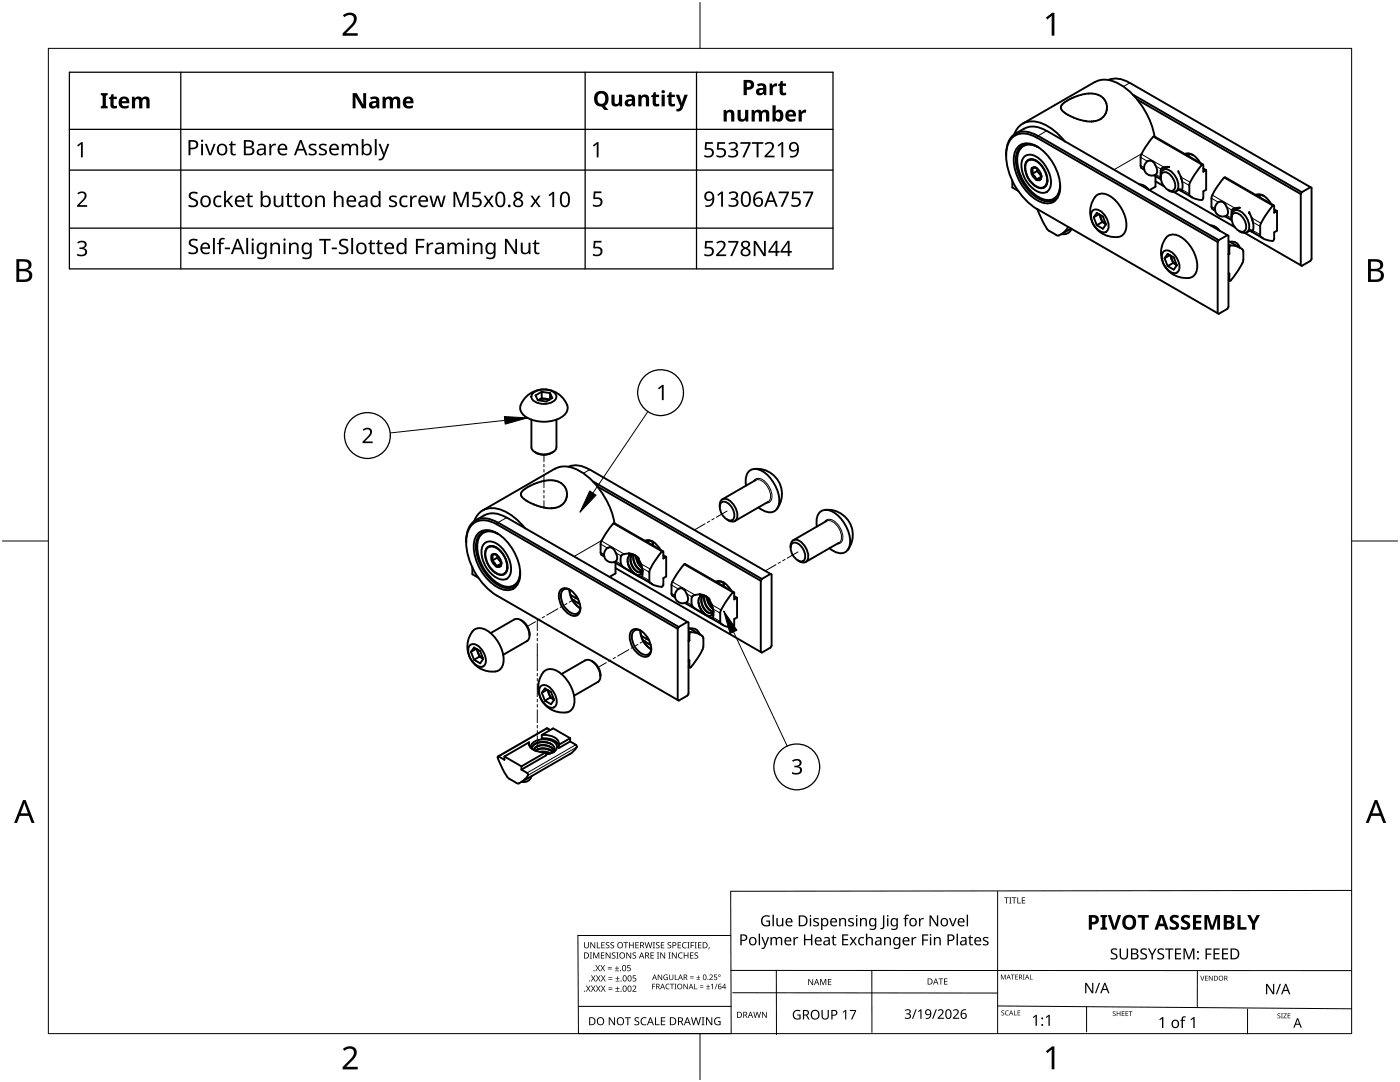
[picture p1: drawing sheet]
<svg xmlns="http://www.w3.org/2000/svg" width="279mm" height="216mm" viewBox="0 0 279 216" stroke-linecap="round" stroke-linejoin="round" font-family="sans-serif">
<g fill="none" stroke="#000" stroke-width=".38">
<path d="M221.2 16a4.6 4.6 0 0 1 4.3 .6M225.5 16.5l36 20.9M226.1 18.9l33.7 19.5M227 19.9l32.6 18.8M200.8 30.8v.2M202 36v1.4l1.2 .7M202.4 26.8a3.7 3.7 0 0 1 4.9-2.4 10.8 10.8 0 0 1 5.3 3.9M203.2 29.3a2.99 2.99 0 0 1 3.7-.1 10 10 0 0 1 4.6 8.9 2.59 2.59 0 0 1-3.8 2.2 9.8 9.8 0 0 1-5.3-9.2l.4-1.3zM204.1 24.7l14.4-8.3a4.9 4.9 0 0 1 5 .4 16 16 0 0 1 6.9 10.5M204.3 28.9l-.7 .8M204.3 31.4a2.16 2.16 0 0 1 3.1 .2 6.4 6.4 0 0 1 2.3 5.4 1.72 1.72 0 0 1-1.1 1.4 1.72 1.72 0 0 1-1.8-.3 5.9 5.9 0 0 1-2.7-6.3zM204.4 25.7a4.2 4.2 0 0 1 4.5 .4"/>
<path d="M204.4 25.7l-1.7 1M204.9 32.2a1.78 1.78 0 0 1 2.6 .4 4 4 0 0 1 1.2 4.5 1.77 1.77 0 0 1-2.6-.4 4 4 0 0 1-1.2-4.5zM204.9 32.3a1.73 1.73 0 0 1 2.6 .4 3.8 3.8 0 0 1 1.1 4.4 1.72 1.72 0 0 1-2.5-.5 3.9 3.9 0 0 1-1.2-4.3zM205 28.7l-.7 .4M205.3 32a1.48 1.48 0 0 1 1.5 .1M205.3 31.9v.1M205.9 33.6a1.79 1.79 0 0 0 1.6 2.3l.2-.1M205.9 33.6l.2 .5-.2 .6M205.9 34.7l.6 .5 .3 .6M206.2 33.5l-.3 .1M206.2 33.5h.1M206.8 33.5a1.97 1.97 0 0 1 .9 2.3"/>
<path d="M206.8 33.5l-.5-.1-.4 .2M206.8 33.5h-.6M206.9 27.5a3.8 3.8 0 0 0-5.4 .6 8.9 8.9 0 0 0 .5 7.9 13.7 13.7 0 0 0 4.9 5.7M206.9 27.5l36.1 20.8M207 34.1l-1.1 .6M207 34.1l.8 1.1M207 33.6v.5M207.1 29.3a2.63 2.63 0 0 0-2.9-.3 2.63 2.63 0 0 0-1.5 2.5 9.2 9.2 0 0 0 5.6 8.6 2.46 2.46 0 0 0 3.2-2.3l.1-.6M207.1 27.1a4 4 0 0 0-5.3 .3 5.3 5.3 0 0 0-1 3.4M207.2 27.1l36 20.8M207.3 29.4a2.56 2.56 0 0 0-2.8-.4 2.56 2.56 0 0 0-1.5 2.5 9 9 0 0 0 5.4 8.3 2.36 2.36 0 0 0 3.1-2.3v-.6M207.7 35.8h-.9"/>
<path d="M207.8 35.3l-1 .5M207.8 35.3l-.1 .5M207.8 35.2v.1M207.8 35.1v.1M207.8 35.1h.1M208.4 37.3h.1M208.9 26.1l36.3 20.9v14.3l-.2 .3-1.8 1-36.3-20.9M209 35.9a1.46 1.46 0 0 1-.6 1.4M210.5 39.8l-1 .1M210.7 39.4l-.4 .2M211 39.2l-.3 .3M211.7 21.4a3.8 3.8 0 0 0 2.5 2.1l2.6 .7"/>
<path d="M211.7 21.4a3.2 3.2 0 0 1 2.1-1.7 6.5 6.5 0 0 1 5.9-.5 2.79 2.79 0 0 1 1 3.3 2.79 2.79 0 0 1-2.9 1.8l-1-.1M211.7 21.4h.1M218.7 39.1a2.11 2.11 0 0 1 2.7 0 7.3 7.3 0 0 1 3.3 6.5 2.12 2.12 0 0 1-2.8 1.7 5 5 0 0 1-3.2-8.2zM227.3 36.8a2.04 2.04 0 0 1 1.8 1M227.6 31.4v1.8l.6 .6M228.2 37l.3 .2M228.2 33.8l.2 .1M228.5 37.2l.8 .7M229 32.2a1.56 1.56 0 0 0-.5 2.1 1.56 1.56 0 0 0 2.2 .5M229 32.2l.6-.1 .6 .3M230.2 32.4h.1M230.2 32.4l.5 .8"/>
<path d="M230.3 35l1.4 .8M230.3 27.2a10.5 10.5 0 0 0-2.7 4.2M230.4 27.2l9.7 5.6M230.6 36.2l1.7 1M230.6 35.1v2.1l-1.2 .7M230.7 33.2a1.44 1.44 0 0 1 0 1.6M231.7 35v.4M231.7 33.8l-.1 1.3a1.09 1.09 0 0 1 .6-1.2 1.09 1.09 0 0 1 1.2 .1 3.4 3.4 0 0 1 1.5 3.9 1.11 1.11 0 0 1-1.5 .2M231.8 34.7a1.25 1.25 0 0 1 2 .5 2.41 2.41 0 0 1 .6 2.6 1.27 1.27 0 0 1-2-.5 2.49 2.49 0 0 1-.6-2.6zM233 33.4l-.8 .5M233.1 37.9l.3 .2M233.3 33.3l-1.1 .1-.5 .4"/>
<path d="M233.3 33.3h.1M234.3 38.3l12.2 7.1M235.2 34.1v.2M235.2 34.4l.4 .9M235.5 37.7l-.8 .5M235.6 35.2l.4 1.4-.1 1.2M235.9 37.8l-.2 .2-.4-.2 2.6 1.6M236.5 30.8v-.1a2.31 2.31 0 0 1 2.6 1.2l.5 .7M236.8 30.9h.1a1.14 1.14 0 0 1 1.2 .1M237.6 30.8l-.6 .3M240.1 33.6l.6 .3M240.7 33.9l-.6 .4v-1.4l-.1-.1-1.2 1.4-1.4 2.4v2.1"/>
<path d="M240.7 33.9v4l-.6 .3v1.4l-.1 .2a2.31 2.31 0 0 1-2.7-1.1M244.5 35.4l-.3 .1-1 1.3-1.4 2.4v2.2l.5 .6M244.5 35.4l9.7 5.6M250.6 38.9a2.3 2.3 0 0 1 2.7 1.2l.4 .6M250.9 39.1h.1a1.19 1.19 0 0 1 1.3 0M251.7 38.9l-.5 .3M259.6 38.7v14.2M259.8 38.4l-.2 .3M261.5 37.4l.2 .1v14.2l-.2 .3-1.7 1-11.4-6.5M261.5 37.4l-1.7 1M207.1 41.8l1.8 3.8 .5 .5 1.4 .8M213.1 45.3a2.95 2.95 0 0 1-2.1 1.7l-.2-.1"/>
<path d="M213.8 45.6l-2 1.2M213.8 45.7a1.61 1.61 0 0 1-1.9 1M217.9 42.2a1.25 1.25 0 0 1 2 .2 3.4 3.4 0 0 1 1.1 3.6 1.06 1.06 0 0 1-1.5 .1 3.4 3.4 0 0 1-1.6-3.9zM218.3 43.4l.6-.9 1.2 .7 .6 1.6-.6 .8-1.2-.7M218.3 43.4l.6 1.5M219.3 42.7l-1 .7M219.4 42.8l.6 1.5M219.5 42.9a2.27 2.27 0 0 0 1.2 1.8M220 44.3l-1.1 .6M220 44.3l.7 .4M232.1 50.3a1.25 1.25 0 0 1 2 .2 3.4 3.4 0 0 1 1.1 3.6 1.24 1.24 0 0 1-2-.2 3.3 3.3 0 0 1-1.1-3.6zM232.4 51.5l.6 1.6"/>
<path d="M232.4 51.5l.6-.8 1.3 .7 .6 1.5-.6 .9-1.3-.7M232.9 47.3a2.12 2.12 0 0 1 2.7-.1 7.2 7.2 0 0 1 3.3 6.6 2.12 2.12 0 0 1-2.9 1.6 5 5 0 0 1-3.1-8.1zM233.5 50.9l-1.1 .6M233.5 51l.6 1.5M233.7 51.1a2.14 2.14 0 0 0 1.1 1.8l-.7-.4M234.1 52.5l-1.1 .6M241.5 45a2.01 2.01 0 0 1 1.7 .9M242.4 45.2l.3 .1M242.4 41.9l.1 .1M242.7 45.4l.7 .7M243 48.3v14.2M243.2 40.3a1.57 1.57 0 0 0-.5 2.1 1.57 1.57 0 0 0 2 .7"/>
<path d="M243.2 40.3a1.21 1.21 0 0 1 1.6 1M243.2 47.9l-.2 .4M244.5 43.1l1.3 .8M244.8 41.4a1.43 1.43 0 0 1 0 1.6M244.8 43h.1M245 46.9l-1.8 1M245.2 55.9l.2 .1M245.2 48.1l2.4 1.4M245.2 50.6l.1 .1M245.2 54.7l.1-.1v1.3M245.3 50.7l-.1 .1M245.3 50.7v-1.3l.2-.4a2.99 2.99 0 0 1 2.6 1v2l-.6 1.3a9.8 9.8 0 0 1-2.1 2.7l-.1-.1"/>
<path d="M245.4 48.3h.1a1.56 1.56 0 0 1 1.9 1.1M245.8 43.5a1.16 1.16 0 0 1 .3-1.3 1.16 1.16 0 0 1 1.5 0 3.4 3.4 0 0 1 1.5 3.9 1.12 1.12 0 0 1-1.6 .2M245.8 42v1.2M246 42.8a1.28 1.28 0 0 1 2 .5 2.18 2.18 0 0 1 .3 2.9 2.04 2.04 0 0 1-2.3-1.7 1.95 1.95 0 0 1 0-1.7zM246.5 41.5l-.6 .4M247.2 41.5l-.9 .5M247.3 46.1l.3 .1M247.4 41.4l-1 .2M247.4 41.4v.1M247.4 41.4h.1M249.3 42.3v.2M249.3 42.5h.1"/>
<path d="M249.3 42.5l.1 .1M249.3 42.6l.5 .8M249.7 45.9l-.9 .5M249.8 43.4l.1 .4M249.9 43.8v.1M249.9 43.9l.2 .4M250 44.4l.2 .8-.2 .8M250.1 46l-.2 .2-.5-.2 2.7 1.5M251.5 46.9a2.21 2.21 0 0 0 2.1 1.1h.5l.2-.3M251.5 45.2v1.6M254.3 41.1l-.2-.1-.1 .1-1 1.3-1.4 2.2-.1 .6M254.3 41.8l.6 .3"/>
<path d="M254.3 41.1v1.3l.6-.3M254.9 42.1v3.9l-.6 .4v1.3M105 79.2a4.9 4.9 0 0 1 8.3 2.2 3.2 3.2 0 0 1-2.9 2.5 6.4 6.4 0 0 1-6.2-1.4 2.13 2.13 0 0 1 .4-2.9zM106.4 78.4a3.7 3.7 0 0 1 4.3 0 1.04 1.04 0 0 1-.4 1.8 3.4 3.4 0 0 1-4.2-.7l-.1-.3zM108.1 79.5l1.6 .2M108.1 78.2l1.7 .2M108.1 79.5l-.7 .3a2.5 2.5 0 0 1 2.2 0M108.1 78.2v1.3M108.1 78.2l-1.2 .7 .4 1 1.7 .2 1.2-.7-.4-1M109.8 78.4v1.3M104 98.6a3.6 3.6 0 0 0 2.3 2l2.3 .7M104 98.6a3.2 3.2 0 0 1 2-1.8 6.3 6.3 0 0 1 6-.4 2.77 2.77 0 0 1 1 3.2 2.77 2.77 0 0 1-3 1.8"/>
<path d="M104 98.6h.1M106 89.2a2.28 2.28 0 0 0 2.5 1.5 2.24 2.24 0 0 0 2.5-1.5M106.1 83.7v5.5M106.8 90.2a3.2 3.2 0 0 0 3.2 .2M110.3 90.2l-.3 .2M110.7 93.6a5 5 0 0 1 5.1 .4 15.9 15.9 0 0 1 6.8 10.4M110.8 93.5l-14.5 8.3M111.1 83.7v5.5M113.5 93.1a4.5 4.5 0 0 1 4.2 .6M117.7 93.7l36.3 20.9v14.3l-.2 .3-1.8 1-29.2-16.8M118.4 96.1l33.6 19.4M119.3 97.1l32.5 18.8"/>
<path d="M148.9 96.9a2.87 2.87 0 0 1 .9-3.1 3.2 3.2 0 0 1 3.6 1.2 6.4 6.4 0 0 1 1.9 6.2 1.89 1.89 0 0 1-2.8 .8l-1.1-.7M150.4 93.6a5 5 0 0 1 5 2.5 5 5 0 0 1-.4 5.5M150.7 95.8l-6.5 3.8M93 108v.2M94.3 113.2v1.4l1.2 .7M94.6 104a3.8 3.8 0 0 1 4.9-2.4 10.9 10.9 0 0 1 5.3 3.9M95.4 106.5a3 3 0 0 1 3.8-.1 10.1 10.1 0 0 1 4.6 8.8 2.59 2.59 0 0 1-3.9 2.3 9.7 9.7 0 0 1-5.3-9.2l.4-1.3zM96.5 106.1l-.7 .7M96.6 108.6a2.15 2.15 0 0 1 3 .2 6 6 0 0 1 2.2 5.9 1.74 1.74 0 0 1-2.8 .6 5.9 5.9 0 0 1-2.7-6.3zM96.6 102.9a4.2 4.2 0 0 1 4.5 .4M96.6 102.8l-1.7 1M96.9 106.1l-.4 .2"/>
<path d="M97.1 109.4a1.77 1.77 0 0 1 2.7 .4 4 4 0 0 1 1.2 4.5 1.78 1.78 0 0 1-2.7-.4 4 4 0 0 1-1.2-4.5zM97.2 109.4a1.72 1.72 0 0 1 2.6 .5 3.9 3.9 0 0 1 1.1 4.3 1.73 1.73 0 0 1-2.6-.4 3.9 3.9 0 0 1-1.1-4.4zM97.2 105.9l-.4 .2M97.5 109.1a1.48 1.48 0 0 1 1.6 .2M97.6 109.1l-.1 .1M98.1 111.9l.9 1.1M98.2 111.9l.5 .4 .3 .7M98.5 110.7h-.3l.1 .5-.1 .7M98.5 110.7h.1M99 110.7a1.87 1.87 0 0 1 .8 2.3l-.3 .2-.5-.2M99 110.7a.68 .68 0 0 0-.8 0 .68 .68 0 0 0-.2 .9l.1 .3M99 110.7h-.5"/>
<path d="M99.2 118.9a13.4 13.4 0 0 1-6.2-11.2 3.5 3.5 0 0 1 3.5-3.9 5.6 5.6 0 0 1 2.7 .8l36 20.9M99.2 118.9l36 20.8M99.2 111.3l-1 .6M99.2 111.3l.9 1M99.2 110.8v.5M99.3 106.5a2.62 2.62 0 0 0-2.9-.4 2.62 2.62 0 0 0-1.4 2.5 9.3 9.3 0 0 0 5.5 8.6 2.43 2.43 0 0 0 3.3-2.3v-.6M99.4 104.3a4 4 0 0 0-5.4 .3 5.4 5.4 0 0 0-1 3.4M99.4 104.3l36.1 20.8M99.5 106.6a2.55 2.55 0 0 0-2.8-.4 2.55 2.55 0 0 0-1.4 2.5 8.9 8.9 0 0 0 5.3 8.3 2.39 2.39 0 0 0 3.2-2.3v-.6M100 112.4l-1 .6M100.1 112.3l-.1 .4a.35 .35 0 0 1-.6 .2l-.4 .1M100.1 112.3h.1"/>
<path d="M100.7 114.5h-.1M101.1 103.3l36.3 20.9v14.2l-.2 .4-1.7 1-.3-.1M101.3 113.1a1.39 1.39 0 0 1-.7 1.4M102.7 116.9l-.9 .2M102.9 116.6l-.3 .2M103.3 116.3l-.4 .3M108.6 101.3h.1M108.6 101.3l.5 .1M109.1 101.4h.9M111.8 117.8a1.7 1.7 0 0 1 2.6 .4 3.8 3.8 0 0 1 1.1 4.3 1.7 1.7 0 0 1-2.5-.4 3.8 3.8 0 0 1-1.2-4.3zM113.7 117.7a4.1 4.1 0 0 0 2.1 3.7M113.7 117.8a5 5 0 0 0 2 3.5"/>
<path d="M113.7 117.7a1.14 1.14 0 0 0-1.3 0 1.14 1.14 0 0 0-.5 1.2 3.7 3.7 0 0 0 2.9 3.6 1.15 1.15 0 0 0 1-1.3M113.9 118.7l1.5 .9M114.3 119.7l1.4 .8M115 119l.4 .5M119.8 110.2l.2 .5 .6 .3M119.8 108.6l.6-1.4a9.4 9.4 0 0 1 2.2-2.8l9.7 5.6M119.9 108.6v1.6M121.2 109.3a1.57 1.57 0 0 0-.5 2.1 1.57 1.57 0 0 0 2.1 .7M121.3 109.3l.7-.1 .5 .4M122.4 109.6a2.02 2.02 0 0 1 .5 2.4M122.6 112.2l7.6 4.4M122.8 112.3v2.1l-1.2 .7"/>
<path d="M122.9 112h-.1M124 111l-.2 .7 .2 .9M124 112.6a7.5 7.5 0 0 0 2.5 1.8l.9 .6a.41 .41 0 0 0 .7 0l.2-.7-.2-1.1M124.6 110.6l-.6 .3M125.3 112.1a3.5 3.5 0 0 0 1.5 2.5M125.3 112.1a4 4 0 0 0 1.5 2.5M125.5 110.5l-1 .1M125.5 110.5h.1M125.5 110.5l1.3 .3M126.1 110.7h-.2a1.21 1.21 0 0 0-.6 1.4M126.1 110.7a2.53 2.53 0 0 0 1.6 3.5l.5-.3a2.75 2.75 0 0 1-1.7-3.2M126.1 110.7h.1"/>
<path d="M126.1 110.7l.6 .1M126.1 110.7a2.51 2.51 0 0 0 1.8 3.5l.1-.1M126.4 110.7a2.73 2.73 0 0 0 1.8 3.2M126.8 110.8l.6 .6M126.8 110.8l.1 .1M126.9 110.9a3.1 3.1 0 0 0 1.3 2.5M126.9 110.9v.1M126.9 111h.1M127 111l.4 .4M127 111a3.2 3.2 0 0 0 1.1 2.2M127.1 111.1h.1M127.1 111.1l.3 1 .6 .8"/>
<path d="M127.1 111.2l.8 1.5M127.4 111.5l.4 .9M127.4 111.4v.1M127.8 112.5l.1-.1 .1 .5M128 112.9l.1 .3M128.2 114a.86 .86 0 0 1-1.4 .6M128.7 108v-.1a1.86 1.86 0 0 1 2.3 .7l.8 1.1M129 108.1h.1a1.14 1.14 0 0 1 1.2 .1M130.3 108.1v.7M130.3 108.2v.7M132.4 110.2l-.2-.2-.5 .5-1.9 3.1-.2 .6v1.6a1.66 1.66 0 0 0 1.7 1.2h.9l.2-.3v-1.3l.6-.4v-3.9M132.4 110.8l.6 .3"/>
<path d="M132.4 110.1v1.3l.6-.3M134 118.4l.2 .4 .4 .3M134 116.8l.2-.7 .7-1.2 1.7-2.3 9.9 5.6M134 116.7v1.7M134.6 119.1l.1 .1M138.1 119.1l-.1 .8 .1 .9M138.7 118.7l-.6 .4M139.7 118.6l-1 .1M139.7 118.6h.1M139.7 118.6h.2a2.63 2.63 0 0 1 1.7 .9v.1M140.2 118.8l-.2 .1a1.21 1.21 0 0 0-.6 1.4M140.3 118.8a2.53 2.53 0 0 0 1.5 3.6l.6-.4a2.75 2.75 0 0 1-1.8-3.1"/>
<path d="M140.3 118.8h.2M140.3 118.8a2.51 2.51 0 0 0 1.7 3.5h.2M140.3 118.8h-.1M140.5 118.8v.1M140.5 118.9l.3 .1M140.6 118.9a2.73 2.73 0 0 0 1.7 3.2M140.9 119l.2 .1M141.1 119.1a3.1 3.1 0 0 0 1.2 2.4M141.1 119.1h.1M141.1 119.1v.1M141.1 119.2l.5 .4M141.1 119.2a3.2 3.2 0 0 0 1.2 2.2"/>
<path d="M141.2 119.2l.4 1 .5 .8M141.2 119.3l.9 1.6M141.6 119.7l.4 .9M142.8 116.1h.1a1.87 1.87 0 0 1 2.2 .7l.8 1.1M143.1 116.3l.1-.1a1.3 1.3 0 0 1 1.3 .1M143.6 101.1a1.16 1.16 0 0 1 .4-1.3 1.16 1.16 0 0 1 1.4 0 3.4 3.4 0 0 1 1.5 3.9 1.09 1.09 0 0 1-1.5 .1M143.8 100.4a1.28 1.28 0 0 1 2 .5 2.21 2.21 0 0 1 .3 2.9 2.08 2.08 0 0 1-2.3-1.7 1.91 1.91 0 0 1 0-1.7zM144.4 116.4l.1 .7M144.4 116.2v.8M145.1 103.7l.3 .1M146.5 118.3l-.2-.1-.1 .1-1 1.3-1.2 1.9-.3 .9M146.5 118.3v1.3l.6-.3"/>
<path d="M146.5 119l.6 .3M147.1 119.3v3.9l-.6 .3v1.4l-.2 .3a2.29 2.29 0 0 1-2.6-1.2M151.8 115.9v14.2M152 115.5l-.2 .4M153.3 100.1l-6.6 3.9M153.8 114.5l-1.8 1M157.8 109a1.09 1.09 0 0 1 .5-1.2 1.09 1.09 0 0 1 1.2 .1 3.4 3.4 0 0 1 1.6 4 1.26 1.26 0 0 1-1.9-.1M157.8 108.9v.4M158 108.6a1.28 1.28 0 0 1 2 .5 2.21 2.21 0 0 1 .3 2.9 2.39 2.39 0 0 1-2.5-2.2v-.9zM163 105.1a2.87 2.87 0 0 1 .9-3.1 3.2 3.2 0 0 1 3.7 1.2 6.4 6.4 0 0 1 1.8 6.1 1.87 1.87 0 0 1-2.7 .8l-1.2-.7M164.5 101.8a5 5 0 0 1 5 2.4 5 5 0 0 1-.3 5.6M164.9 104l-6.6 3.8"/>
<path d="M167.4 108.3l-6.6 3.8M93.7 128.9a1.26 1.26 0 0 1 2 .2 3.4 3.4 0 0 1 1 3.6 1.24 1.24 0 0 1-1.9-.2 3.3 3.3 0 0 1-1.1-3.6zM94 130.1l.6-.9 1.2 .7 .6 1.6-.6 .9-1.2-.7M94 130.1l.6 1.6M94.4 125.8a2.09 2.09 0 0 1 2.8 0 7.3 7.3 0 0 1 3.3 6.5 2.06 2.06 0 0 1-2.7 1.7 5 5 0 0 1-3.4-8.2zM95.1 129.5l-1.1 .6M95.1 129.5l.6 1.5M95.2 129.6a2.27 2.27 0 0 0 1.2 1.8M95.7 131l.7 .4M95.7 131l-1.1 .7M102.7 123.6a2.13 2.13 0 0 1 2.5 1.5 2.16 2.16 0 0 1 0 2.8l-4.8 2.8M102.7 123.6l-4.8 2.7"/>
<path d="M103.9 123.7l.3 .2M104.2 123.9a3.4 3.4 0 0 1 1.5 2.9M107.8 137.1a1.26 1.26 0 0 1 2 .1 3.4 3.4 0 0 1 1.1 3.7 1.24 1.24 0 0 1-2-.2 3.3 3.3 0 0 1-1.1-3.6zM108.1 138.2l.6 1.6M108.1 138.2l.6-.8 1.3 .7 .6 1.6-.6 .8-1.3-.7M108.6 134a2.12 2.12 0 0 1 2.7 0 7.3 7.3 0 0 1 3.3 6.5 2.06 2.06 0 0 1-2.6 1.7 5 5 0 0 1-3.4-8.2zM109.2 137.6l-1.1 .6M109.3 137.7l.5 1.5M109.4 137.8a2.27 2.27 0 0 0 1.1 1.8M109.8 139.2l-1.1 .6M109.8 139.2l.8 .4M112.1 134.5l4.7-2.7a2.12 2.12 0 0 1 2.5 1.4 2.15 2.15 0 0 1 0 2.9"/>
<path d="M118.1 131.9l.3 .2M118.4 132.1a3.3 3.3 0 0 1 1.4 2.5M119.3 136.1l-4.7 2.7M119.8 134.6v.3M126 125.9a1.7 1.7 0 0 1 2.5 .4 3.8 3.8 0 0 1 1.1 4.4 1.7 1.7 0 0 1-2.5-.5 3.8 3.8 0 0 1-1.1-4.3zM127.8 125.9a5 5 0 0 0 2 3.6M127.8 125.8a4.1 4.1 0 0 0 2.2 3.7M127.9 125.9a1.15 1.15 0 0 0-1.3-.1 1.15 1.15 0 0 0-.5 1.2 3.7 3.7 0 0 0 2.9 3.7 1.14 1.14 0 0 0 1-1.3M128 126.9l1.5 .9M128.4 127.9l1.5 .8M129.2 127.1l.3 .6M135.2 125.5v14.2"/>
<path d="M135.5 125.1l-.3 .4M136.7 120.3l7.6 4.4M137 120.2a2.08 2.08 0 0 0-.4-2.4l-.6-.4a1.54 1.54 0 0 0-1.3 2 1.54 1.54 0 0 0 2.3 .8M137.1 120.2h-.1M137.2 124.1l-1.7 1M137.4 125.3l2.4 1.3M137.4 127.7l.2 .1M137.4 131.9l.2-.1v1.3M137.4 133.1l.2 .1M137.5 126.5l.1-.2a2.12 2.12 0 0 1 2.2 .4l.5 .3v.4M137.6 126.5v1.3M137.6 127.8l-.2 .1"/>
<path d="M137.7 125.4a1.52 1.52 0 0 1 1.9 1.2M138.1 120.8a7.5 7.5 0 0 0 2.6 1.8l.9 .5a.41 .41 0 0 0 .7 .1l.1-.8-.1-.9M139.4 120.3a3.5 3.5 0 0 0 1.6 2.4M139.4 120.3a4 4 0 0 0 1.6 2.4M140.3 129l-.4 1.2-1 1.6-1 1.3-.3 .1-.1-.1M140.4 127.4v1.6M141 122.7h.1M142 120.6h-.1M142 120.6l.1 .3M142.1 120.9l.1 .1M142.1 121h.1M142.2 121l.1 .4"/>
<path d="M142.3 121.4v.1M142.4 122.1a.86 .86 0 0 1-1.4 .6M143.7 122.3v1.7M100.7 151v.6l-1.2-.7-.2 .3 1.2 2.5 .7 1.2 .4 .5 1.5 .8M100.7 151l3.4 1.9M104.1 153.6l1.1 .6M104.1 152.9v.7M105.2 154.3l.1 .1a1.96 1.96 0 0 1-1.3 1.7l-.5 .2h-.4M105.6 148.1a1.39 1.39 0 0 0 1.1 1.6l1.2 .4h1.1M105.6 148.1v.5M105.6 148.1l-4.9 2.9M105.9 149.3v-.2a1.78 1.78 0 0 1 2-1.5 3.1 3.1 0 0 1 3.2 1 1.49 1.49 0 0 1-1.5 1.8l-.6 .1"/>
<path d="M106.1 154.9a1.57 1.57 0 0 1-2 1.1M106.5 148.6l-.2 .4-.1 .4M106.6 149.6a2 2 0 0 1 2.6-.9l.9 .5 .4 .6M106.6 149.7a1.97 1.97 0 0 1 2.5-.9l.9 .4 .5 .6M106.6 148.6h-.1M106.8 149.8a2.83 2.83 0 0 1 3.5 .3M106.9 149.8a2.88 2.88 0 0 1 3.4 .3M107.7 150a3.2 3.2 0 0 1 2.2 .3M108.1 147.3h.4a2.8 2.8 0 0 1 3 1.5M108.1 146.7a3.4 3.4 0 0 1 3.4 1.3v.6M108.1 147.3v-.7l2.3-1.3 3.4 2M109 150.4l.3 .1"/>
<path d="M109 150.1v.6l-4.9 2.9M109 150.1l-4.9 2.8M109 150.3l.6 .1M109 150.1l.8 .2M109.3 145.4l-.2-.1-9.7 5.6M109.3 145.3l.5 .4M109.3 149.5l1.1 .5M109.8 148.4a3.7 3.7 0 0 0-3.3 .2M109.8 148.3a3.4 3.4 0 0 0-3.2 .3M109.8 148.3l.1 .1M109.9 148.4h.1M110 148.4l.6 .7 .1 .3-.2 .4"/>
<path d="M110.3 150.1l-.1 .1M110.4 150l-.1 .1M110.5 149.8l-.1 .2M110.6 149.9l-.3 .2 .3-.2M113.8 148l-2.3 1.3v-.7M113.8 147.3l-2.3 1.3M113.8 148l1.2 .7 .1 .2-.2 .5-.9 .9-10 5.8M113.8 147.3v.7"/>
</g>
<g fill="none" stroke="#000" stroke-width=".2">
<path d="M225.5 16.5l-1.3 .8M208.9 26.1l-1.7 1-.3 .4M227.6 33.1l.7 .4M227.6 31.4l1.4 .8M227.8 30.8l4.5 2.6M227.8 33.5l.6 .3M227.9 30.7l-5.6 3.2M230.1 27.3l9.7 5.6M230.4 35l1.3 .7M230.7 34.8l1 .6M230.7 33.2l1 .6M235.7 35.3l1.8 1.1"/>
<path d="M235.7 38l1.8 1.1M235.9 37.8l1.5 .9M235.9 36.2l1.5 .8M241.8 39.6l1.3 .8M241.9 38.9l4.6 2.6M244.3 35.5l9.7 5.6M213.2 45.3l-.1 .1M241.8 41.2l.7 .4M241.9 41.7l.6 .3M244.5 43.1l1.3 .8M244.8 43l1 .5M244.8 41.3l1.1 .6"/>
<path d="M245.2 55.8l.1 .1M245.2 48.7l.5 .3M245.2 49.3l.1 .1M249.8 43.5l1.9 1M249.8 46.2l1.9 1.1M250.1 46l1.4 .8M250.1 44.3l1.4 .9M117.7 93.7l-1.3 .7M150.4 96.1a1.09 1.09 0 0 1 1.8-.4 3.7 3.7 0 0 1 1.6 4.2l-.3 .3-.6 .2M150.8 95.8a2.17 2.17 0 0 1 2.4 1.5 2.11 2.11 0 0 1 0 2.9M101.1 103.3l-1.7 1-.2 .3M114.2 119.6l1.5 .8"/>
<path d="M119.9 110.2l.7 .4M119.9 108.6l1.3 .8M120 107.9l4.6 2.7M120 110.7l.6 .3M120.1 107.8l-5.5 3.2M122.4 104.5l9.7 5.6M122.6 112.1l2 1.2M122.9 112l1.1 .6M122.9 110.3l1.1 .6M127.9 112.5l1.9 1.1M127.9 115.2l1.9 1.1M128.1 115l1.5 .8"/>
<path d="M128.1 113.4l1.5 .8M134 118.4l.7 .4M134 116.7l1.4 .8M134.2 118.8l.5 .3M134.2 116.1l4.5 2.6M136.5 112.6l9.7 5.7M137.1 118.5l1 .6M164.5 104.2a1.1 1.1 0 0 1 1.8-.3 3.7 3.7 0 0 1 1.7 4.2l-.4 .3-.6 .1M164.9 104a2.22 2.22 0 0 1 2.5 1.5 2.2 2.2 0 0 1 0 2.8M128.4 127.7l1.4 .9M136.7 120.3l2 1.1M137.1 120.2l1 .6"/>
<path d="M137.4 133l.2 .1M137.4 125.8l.5 .3M137.4 126.4l.2 .1M142 123.4l1.9 1M142 120.6l1.9 1.1M142.3 123.2l1.4 .8M142.3 121.5l1.4 .8M109.3 145.3l-9.8 5.7M114.9 148.6l-9.7 5.6M115.1 149.1l-9.7 5.6"/>
</g>
<g fill="none" stroke="#000" stroke-width=".2">
<path d="M108.6 90.8v1.3M108.6 92.6v.6M108.6 93.7v.5M108.6 94.7v2.6M108.6 97.8v.5M108.6 98.9v.5M108.6 99.9v1.4M115.2 119.2l-1.6 1M131.8 109.7h.1M140.7 104.5l-2.1 1.2M141.6 104l-.4 .2M142.5 103.5l-.4 .2"/>
<path d="M145.1 102l-2.1 1.2M145.9 117.8h.1M154.9 112.7l-2.2 1.2M155.8 112.2l-.5 .2M156.7 111.6l-.5 .3M159.2 110.1l-2.1 1.3M106.9 124.1l-1.6 .9M107.2 123.5v2.3M107.2 126.3v.6M107.2 127.4v.5M107.2 128.4v5.4M107.2 134.4v.5"/>
<path d="M107.2 135.4v.5M107.2 136.4v2.6M107.2 139.5v.6M107.8 123.5l-.5 .3M108.7 123l-.5 .3M111.4 121.5l-2.3 1.3M112.3 120.9l-.5 .3M113.2 120.4l-.5 .3M121 132.2l-1.6 .9M121.9 131.7l-.4 .3M122.8 131.2l-.4 .2M125.5 129.6l-2.2 1.3"/>
<path d="M126.4 129.1l-.5 .3M127.3 128.6l-.5 .2M129.4 127.4l-1.7 .9M107.2 140.6v.5M107.2 141.6v2.6M107.2 144.7v.6M107.2 145.8v.5M107.2 146.8v3.1"/>
</g>
<g fill="#000">
<path d="M134.8 18.9h.7l.6 1.7 .5-1.7h.7l-1 2.6a1.03 1.03 0 0 1-1.3 .7v-.5h.5l.3-.5zM153.6 16.7h.5l.1 .4 .4-.4 .5-.1-.1 .6a.61 .61 0 0 0-.8 .6v1.2h-.6zM155.8 16.2h.4v.5h.7v.4h-.7v1.3l.3 .1 .4-.1v.5l-.1 .1a.78 .78 0 0 1-1.2-.7v-1.2h-.3v-.2l.3-.2zM15.4 29l.8-.6h.3v3h-.3v-2.6l-.6 .5zM20.1 18.6h1.4v.3l-.4 .2v2l.4 .2v.3h-1.4v-.3l.4-.2v-2l-.4-.2zM22.3 18.8h.4v.5h.6v.5h-.6v1.2l.2 .2 .4-.1v.5h-.1a.78 .78 0 0 1-1.2-.7v-1.1h-.3v-.3l.4-.2zM26.3 19.3h.5l.1 .3a.97 .97 0 0 1 1.5 0 .82 .82 0 0 1 .9-.3 .82 .82 0 0 1 .6 .8v1.5h-.7v-1.5a.41 .41 0 0 0-.5-.3 .41 .41 0 0 0-.3 .5v1.3h-.6v-1.5a.42 .42 0 0 0-.5-.3 .42 .42 0 0 0-.3 .5v1.3h-.7zM40.9 28.7h.4l.6 1.9 .7-1.9h.4l-.8 2.3h-.5zM46.2 28.2h.2v.5h.6v.3h-.6v1.3l.2 .4h.5v.3a.69 .69 0 0 1-1.1-.7v-1.3h-.3v-.2l.3-.1zM53.8 28.7h.3v.4l.4-.4h.6l-.1 .3h-.4a.73 .73 0 0 0-.5 .8v1.2h-.3zM54.6 39h.4v1.5a.61 .61 0 0 0 .7 .5 .61 .61 0 0 0 .5-.8v-1.2h.3v2.3h-.3v-.3a.88 .88 0 0 1-1 .3 .88 .88 0 0 1-.6-.8zM61.7 28.9a1.34 1.34 0 0 1 1.5-.1l-.2 .3-.4-.1a.37 .37 0 0 0-.6 .1 .37 .37 0 0 0 .4 .5l.1 .1a.69 .69 0 0 1 .7 .8 .69 .69 0 0 1-.9 .5l-.7-.1v-.4l.7 .2 .5-.1v-.4l-.5-.3a.68 .68 0 0 1-.6-1z"/>
<path d="M63.8 28.9a1.34 1.34 0 0 1 1.4-.1l-.1 .3-.5-.1a.37 .37 0 0 0-.6 .1 .37 .37 0 0 0 .4 .5l.2 .1a.82 .82 0 0 1 .7 .7 .96 .96 0 0 1-1.5 .5h-.2v-.4l.8 .2 .5-.2-.1-.3-.5-.3a.68 .68 0 0 1-.5-1zM68.2 28.7h.3l.1 .3a.86 .86 0 0 1 1.4 0 .81 .81 0 0 1 .9-.3 .81 .81 0 0 1 .6 .8v1.5h-.4v-1.5a.56 .56 0 0 0-.7-.5 .56 .56 0 0 0-.4 .7v1.3h-.3v-1.5a.57 .57 0 0 0-.8-.5 .57 .57 0 0 0-.3 .8v1.2h-.4zM70.4 18.6h.8l1.3 2.3v-2.3h.6v3h-.9l-1.3-2.3v2.3h-.5zM75.5 28.7h.4l.7 1.9 .7-1.9h.4l-1 2.6a.87 .87 0 0 1-1.1 .7v-.3l.5-.1 .4-.6zM76.3 19.3h.5l.1 .3a.97 .97 0 0 1 1.5 0 .82 .82 0 0 1 .9-.3 .82 .82 0 0 1 .6 .8v1.5h-.7v-1.5a.41 .41 0 0 0-.4-.3 .41 .41 0 0 0-.4 .5v1.3h-.6v-1.5a.42 .42 0 0 0-.5-.3 .42 .42 0 0 0-.3 .5v1.3h-.7zM81.9 39h.3v.5l.4-.4 .6-.1-.1 .4h-.4a.73 .73 0 0 0-.5 .7v1.2h-.3zM94.4 38.3h1.5v.3h-1.2v.9a1.02 1.02 0 0 1 1.5 .8 1.02 1.02 0 0 1-1.4 1l-.6-.1v-.4a.88 .88 0 0 0 1 .3 .88 .88 0 0 0 .5-.9 .85 .85 0 0 0-1.2-.4l-.2-.1zM118.5 38.2h1.5v.3h-1.2v.9a1.02 1.02 0 0 1 1.5 .9 1.02 1.02 0 0 1-1.4 1l-.6-.2v-.3a.88 .88 0 0 0 1 .2 .88 .88 0 0 0 .5-.8 .85 .85 0 0 0-1.2-.4l-.2-.2zM118.3 29l.8-.6h.4v3h-.4v-2.6l-.6 .5zM122 18.9h.7v1.4a.45 .45 0 0 0 .4 .5 .45 .45 0 0 0 .4-.6v-1.3h.7v2.3h-.5l-.1-.3a.88 .88 0 0 1-1 .3 .88 .88 0 0 1-.6-.8zM127.4 18.9h.5l.1 .3a.88 .88 0 0 1 .9-.3 .88 .88 0 0 1 .6 .8v1.5h-.6v-1.3a.45 .45 0 0 0-.5-.6 .45 .45 0 0 0-.4 .6v1.3h-.6zM130.5 18.4h.4v.5h.6v.5h-.6v1.2l.3 .2 .4-.1v.5h-.2a.78 .78 0 0 1-1.1-.7v-1.1h-.3v-.3l.3-.2z"/>
<path d="M132 18.9h.7v2.3h-.7zM133.6 18.4h.4v.5h.7v.5h-.7l.1 1.2 .2 .2 .4-.1v.5h-.1a.78 .78 0 0 1-1.2-.7v-1.1h-.3v-.3l.3-.2zM140.7 28.4h1.6v.3h-1.2l-.1 .9a1.02 1.02 0 0 1 1.5 .8 1.02 1.02 0 0 1-1.4 1l-.5-.1v-.4a.88 .88 0 0 0 .9 .2 .88 .88 0 0 0 .6-.8 .85 .85 0 0 0-1.3-.4l-.2-.1zM143.2 28.4h1.5v.3h-1.2l-.1 .9 .5-.1a.99 .99 0 0 1 1 1.2 .99 .99 0 0 1-1.4 .7l-.5-.1v-.4a.88 .88 0 0 0 1 .2 .88 .88 0 0 0 .5-.8 .85 .85 0 0 0-1.3-.4l-.1-.1zM144.4 21.9h.5l.1 .3a.88 .88 0 0 1 .9-.3 .88 .88 0 0 1 .7 .8v1.5h-.7v-1.3a.45 .45 0 0 0-.5-.5 .45 .45 0 0 0-.4 .6v1.2h-.6zM145.4 28.6a1.09 1.09 0 0 1 1-.3 1.09 1.09 0 0 1 .8 .8 .74 .74 0 0 1-.6 .7 .81 .81 0 0 1 .8 .9 .81 .81 0 0 1-1 .7l-1.1-.1v-.4a1.08 1.08 0 0 0 1.6-.2 .62 .62 0 0 0-.8-.7h-.3v-.3a.7 .7 0 0 0 .8-.1 .7 .7 0 0 0 .2-.7 .89 .89 0 0 0-1.3 0zM145.4 38.5a1.09 1.09 0 0 1 1.1-.4 1.09 1.09 0 0 1 .8 .8 .74 .74 0 0 1-.6 .8 .81 .81 0 0 1 .7 .9 .81 .81 0 0 1-.9 .7l-1.1-.2v-.3a1.08 1.08 0 0 0 1.6-.3 .62 .62 0 0 0-.8-.7h-.3v-.3a.7 .7 0 0 0 .7 0 .7 .7 0 0 0 .3-.7 .89 .89 0 0 0-1.3-.1zM147.8 28.4h2v.2l-1.2 2.8h-.4l1.2-2.7h-1.6zM147.2 21.9h.6v1.4a.45 .45 0 0 0 .5 .5 .45 .45 0 0 0 .4-.6v-1.3h.6v2.3h-.5v-.2a.88 .88 0 0 1-1 .2 .88 .88 0 0 1-.6-.8zM150.1 28.4h2.2v.3h-.9v2.7h-.4v-2.7h-.9zM150 21.9h.5l.1 .3a.96 .96 0 0 1 1.4 0 .82 .82 0 0 1 1-.3 .82 .82 0 0 1 .5 .8v1.5h-.6v-1.4a.41 .41 0 0 0-.5-.4 .41 .41 0 0 0-.3 .5v1.3h-.7v-1.4a.42 .42 0 0 0-.5-.4 .42 .42 0 0 0-.3 .6v1.2h-.6zM152.6 28.7a1.01 1.01 0 0 1 1.2-.4 1.01 1.01 0 0 1 .6 1l-.2 .6-1.1 1.2h1.5v.3h-2v-.3l1.1-1.1a.72 .72 0 0 0 .4-.7 .72 .72 0 0 0-.4-.7l-.9 .3z"/>
<path d="M155.2 29l.8-.6h.3v3h-.3v-2.6l-.6 .4zM158.1 38.2h1.5v.4h-1.2l-.1 .8a1.02 1.02 0 0 1 1.5 .9 1.02 1.02 0 0 1-1.3 1l-.6-.2v-.3a.88 .88 0 0 0 1 .2 .88 .88 0 0 0 .5-.8 .85 .85 0 0 0-1.2-.4l-.2-.1zM159.4 21.9h.5l.1 .4 .4-.3 .5-.1-.1 .6a.61 .61 0 0 0-.8 .6v1.1h-.6zM15.4 48.3a1.09 1.09 0 0 1 1.1-.3 1.09 1.09 0 0 1 .8 .8 .74 .74 0 0 1-.6 .7 .81 .81 0 0 1 .7 .9 .81 .81 0 0 1-.9 .7l-1.1-.1v-.4a1.08 1.08 0 0 0 1.6-.2 .62 .62 0 0 0-.8-.7h-.3v-.3a.7 .7 0 0 0 .7-.1 .7 .7 0 0 0 .3-.7 .89 .89 0 0 0-1.3 0zM15.4 38.6a1.01 1.01 0 0 1 1.2-.4 1.01 1.01 0 0 1 .7 1l-.3 .6-1.1 1.1h1.5v.4h-2v-.3l1.1-1.2a.72 .72 0 0 0 .4-.6 .72 .72 0 0 0-.4-.7l-.9 .3zM37.8 38.6a1.44 1.44 0 0 1 1.7-.2l-.1 .3h-.2a.64 .64 0 0 0-.8-.2 .64 .64 0 0 0-.3 .7l.2 .2a1.25 1.25 0 0 1 1.2 1.3 1.31 1.31 0 0 1-1.9 .5v-.3a1.08 1.08 0 0 0 1.5-.3 1.08 1.08 0 0 0-1-.9 .8 .8 0 0 1-.3-1.1zM37.8 47.9a1.44 1.44 0 0 1 1.7-.1l-.1 .3h-.2a.64 .64 0 0 0-.8-.2 .64 .64 0 0 0-.3 .6l.2 .3a1.25 1.25 0 0 1 1.2 1.3 1.31 1.31 0 0 1-1.9 .5v-.4a1.08 1.08 0 0 0 1.5-.2 1.08 1.08 0 0 0-1-.9 .8 .8 0 0 1-.3-1.2zM42.8 39.3l.5-.3h.5l.4 .1-.1 .3a.83 .83 0 0 0-1.2 .7 .83 .83 0 0 0 1.1 .9l.2-.1v.3l-.6 .2a1.22 1.22 0 0 1-1-.8 1.22 1.22 0 0 1 .2-1.3zM43.9 47.7l.8-.2h.2l-.1 .3a.48 .48 0 0 0-.6 0 .48 .48 0 0 0-.1 .6h.5v.3h-.5v2h-.4v-2h-.4v-.2l.4-.1zM44.9 49.4h1v.3h-1zM44.7 38.1h.4v2l1-1.1h.4l-.9 1 1 1.3h-.5l-.8-1-.2 .2v.8h-.4zM49.6 38.5h.2v.5h.6v.3h-.6v1.3l.2 .4h.5v.3a.69 .69 0 0 1-1.1-.6v-1.4h-.3v-.1l.3-.2z"/>
<path d="M54 48.4h.3v.3a.87 .87 0 0 1 1-.3 .87 .87 0 0 1 .6 .8v1.5h-.4v-1.5a.61 .61 0 0 0-.7-.5 .61 .61 0 0 0-.5 .8v1.2h-.3zM57.5 38.5h.2v.5h.6v.3h-.6v1.3l.2 .4h.4v.3a.69 .69 0 0 1-1-.6v-1.4h-.3v-.1l.3-.2zM57.7 48.4h.3v.3a.87 .87 0 0 1 1-.3 .87 .87 0 0 1 .6 .8v1.5h-.4v-1.5a.61 .61 0 0 0-.7-.5 .61 .61 0 0 0-.4 .8v1.2h-.4zM59 38.5h.2v.5h.7v.3h-.7v1.3l.2 .4h.5v.3a.69 .69 0 0 1-1.1-.6v-1.4h-.3v-.1l.3-.2zM62.9 39h.3l.1 .3a.87 .87 0 0 1 .9-.3 .87 .87 0 0 1 .6 .8v1.5h-.3v-1.4a.61 .61 0 0 0-.8-.6 .61 .61 0 0 0-.4 .8v1.2h-.4zM63.7 47.7h2.3v.3h-1v2.7h-.3v-2.7h-1zM66.2 49.4h1v.3h-1zM66.6 38.1h.4v1.3a.87 .87 0 0 1 1-.4 .87 .87 0 0 1 .6 .8v1.5h-.4v-1.4a.61 .61 0 0 0-.8-.6 .61 .61 0 0 0-.4 .8v1.2h-.4zM67.8 47.9a1.44 1.44 0 0 1 1.7-.1l-.2 .3h-.1a.64 .64 0 0 0-.8-.2 .64 .64 0 0 0-.3 .6l.2 .3a1.25 1.25 0 0 1 1.2 1.3 1.31 1.31 0 0 1-1.9 .5v-.4a1.08 1.08 0 0 0 1.5-.2 1.08 1.08 0 0 0-1-.9 .8 .8 0 0 1-.3-1.2zM73.9 47.9h.3v.5h.6v.3h-.6v1.3l.2 .4h.4v.3a.69 .69 0 0 1-1-.7v-1.3h-.3v-.2l.3-.1zM75.5 47.9h.2v.5h.7v.3h-.7v1.3l.2 .4h.5v.3a.69 .69 0 0 1-1.1-.7v-1.3h-.3v-.2l.3-.1zM77.8 39.2a1.34 1.34 0 0 1 1.4 0l-.1 .2-.5-.1a.37 .37 0 0 0-.6 .2 .37 .37 0 0 0 .4 .4l.2 .1a.82 .82 0 0 1 .7 .7 1.04 1.04 0 0 1-1.7 .5v-.3l.8 .2 .4-.2v-.4l-.5-.2a.68 .68 0 0 1-.5-1.1z"/>
<path d="M80 39.2l.5-.2h.6l.3 .1-.2 .3a.83 .83 0 0 0-1.1 .7 .83 .83 0 0 0 1.1 .9l.1-.1v.3l-.6 .2a1.22 1.22 0 0 1-1-.9 1.22 1.22 0 0 1 .3-1.3zM83 47.7h1.7v.3h-1.3v1.1h1.2v.3h-1.2v1.3h-.4zM85.2 48.4h.3v.4l.4-.4h.6l-.1 .4-.4-.1a.73 .73 0 0 0-.5 .8v1.2h-.3zM85.7 39h.4l.4 1.9 .6-1.9h.4l.6 1.9 .5-1.9h.3l-.6 2.3h-.4l-.6-1.9-.6 1.9h-.4zM90.5 38.3h.6l.9 2.5 1-2.5h.5v3h-.3v-2.6l-1 2.6h-.4l-1-2.6 .1 2.6h-.4zM89.3 48.4h.3l.1 .3a.86 .86 0 0 1 1.4 .1 .81 .81 0 0 1 .9-.4 .81 .81 0 0 1 .6 .8v1.5h-.4v-1.5a.56 .56 0 0 0-.7-.5 .56 .56 0 0 0-.4 .7v1.3h-.3v-1.5a.57 .57 0 0 0-.8-.5 .57 .57 0 0 0-.3 .8v1.2h-.4zM94.4 48.4h.3v.3a.87 .87 0 0 1 1-.3 .87 .87 0 0 1 .6 .8v1.5h-.4v-1.5a.61 .61 0 0 0-.7-.5 .61 .61 0 0 0-.5 .8v1.2h-.3zM96.5 39h.4l.6 .9 .6-.9h.4l-.8 1.2 .9 1.1h-.5l-.6-.9-.6 .9h-.4l.8-1.1zM100.8 47.7h.4l1.6 2.5v-2.5h.4v3h-.5l-1.6-2.5v2.5h-.3zM103.9 48.4h.4v1.5a.61 .61 0 0 0 .8 .5 .61 .61 0 0 0 .4-.8v-1.2h.4v2.3h-.3l-.1-.3a.88 .88 0 0 1-1 .3 .88 .88 0 0 1-.6-.8zM105.9 39h.4l.6 .9 .5-.9h.5l-.8 1.2 .8 1.1h-.4l-.6-.9-.7 .9h-.4l.8-1.1zM106.8 47.9h.2v.5h.6v.3h-.6v1.3l.2 .4h.5v.3a.69 .69 0 0 1-1.1-.7v-1.3h-.3v-.2l.3-.1z"/>
<path d="M109.5 38.9l.8-.6h.3v3h-.4l.1-2.6-.6 .5zM118.5 48.1h1.5v.3h-1.2v.9a1.02 1.02 0 0 1 1.5 .8 1.02 1.02 0 0 1-1.4 1l-.6-.1v-.4a.88 .88 0 0 0 1 .2 .88 .88 0 0 0 .5-.8 .85 .85 0 0 0-1.2-.4l-.2-.1zM140.7 48.1h1.6v.3h-1.2l-.1 .9 .5-.1a.99 .99 0 0 1 1 1.2 .99 .99 0 0 1-1.4 .7l-.5-.1v-.4a.88 .88 0 0 0 .9 .3 .88 .88 0 0 0 .6-.9 .85 .85 0 0 0-1.3-.4l-.2-.1zM143.1 38.9l.9-.7h.3v3.1h-.4v-2.7l-.6 .5zM143 48.4a1.01 1.01 0 0 1 1.1-.4 1.01 1.01 0 0 1 .7 1l-.3 .6-1.1 1.2h1.5v.3h-2v-.3l1.1-1.1a.72 .72 0 0 0 .4-.7 .72 .72 0 0 0-.4-.6l-.8 .2zM145.3 48.1h2.1v.3l-1.3 2.7h-.4l1.3-2.7h-1.7zM150.4 48.1h.5l1.6 2.5v-2.5h.3v3h-.4l-1.6-2.5v2.5h-.4zM155.4 38.2h2v.3l-1.2 2.8h-.4l1.2-2.7h-1.6zM160.3 38.2h2v.3l-1.2 2.8h-.4l1.2-2.7h-1.6z"/>
<path d="M118.9 18.5a1.54 1.54 0 0 1 2.1-.1 1.54 1.54 0 0 1 .3 2l-.6 .7 .7 .8h-.8l-.5-.6a1.55 1.55 0 0 1-1.4-2.4zM119.5 18.8a1.26 1.26 0 0 0 .3 1.9 1.06 1.06 0 0 0 1-.8 1.06 1.06 0 0 0-.5-1.2z"/>
<path d="M148.4 15.9h1a.99 .99 0 0 1 1.1 1.1 .99 .99 0 0 1-1.2 .9h-.3v1.1h-.6zM149 16.5v.9a.5 .5 0 0 0 .8-.2 .5 .5 0 0 0-.3-.7z"/>
<path d="M151.1 16.8a1.11 1.11 0 0 1 1.8 .6v1.6h-.4l-.1-.3a.79 .79 0 0 1-1.1 .3 .79 .79 0 0 1-.4-1 .79 .79 0 0 1 1-.4l.4-.1-.1-.3-.4-.1-.5 .2zM151.6 18.1a.39 .39 0 0 0 .3 .5 .39 .39 0 0 0 .4-.5v-.2z"/>
<path d="M24 19.6a1.1 1.1 0 0 1 1.3-.2 1.1 1.1 0 0 1 .5 1.2h-1.5a.7 .7 0 0 0 .4 .6 .7 .7 0 0 0 .8-.1l.2-.1v.5a1.3 1.3 0 0 1-1.7-.2 1.3 1.3 0 0 1 0-1.7zM24.5 19.8l-.2 .4h.9a.44 .44 0 0 0-.2-.5 .44 .44 0 0 0-.5 .1z"/>
<path d="M37.6 27.9h.8a.92 .92 0 0 1 1.2 .9 1.12 1.12 0 0 1-1.6 1v1.2h-.4zM38 28.3v1.2a.8 .8 0 0 0 1.2-.8 .85 .85 0 0 0-1.2-.4z"/>
<path d="M43.6 29a1.07 1.07 0 0 1 1.2-.3 1.07 1.07 0 0 1 .6 1.1 1.1 1.1 0 0 1-1.4 1.2 1.1 1.1 0 0 1-.7-1.7zM43.9 29.1l-.2 .7a.72 .72 0 0 0 .8 .9 .72 .72 0 0 0 .5-1.1 .67 .67 0 0 0-.4-.6 .67 .67 0 0 0-.7 .1z"/>
<path d="M48.7 27.9h.8a.8 .8 0 0 1 1 .3 .8 .8 0 0 1 0 1l-.4 .2a.83 .83 0 0 1 .7 1 .83 .83 0 0 1-1.1 .6h-1zM49 29.6v1.1h.7a.57 .57 0 0 0 .7-.6 .57 .57 0 0 0-.8-.5zM49 28.3v.9h.6a.52 .52 0 0 0 .7-.5 .52 .52 0 0 0-.8-.4z"/>
<path d="M51.5 28.9a.93 .93 0 0 1 .9-.3 .93 .93 0 0 1 .7 .8v1.6h-.3l-.1-.3a.74 .74 0 0 1-1.1 .2 .74 .74 0 0 1 0-1.2l1.1-.1a.53 .53 0 0 0-.2-.6 .53 .53 0 0 0-.6 0l-.3 .1zM51.7 30.1a.49 .49 0 0 0 .2 .7 .49 .49 0 0 0 .7-.3l.1-.6z"/>
<path d="M52 38.1h.4v1.2l.7-.3a1.21 1.21 0 0 1 .9 1.2 1.21 1.21 0 0 1-.9 1.2l-.7-.4-.1 .3h-.3zM52.5 39.5l-.1 .4a.72 .72 0 0 0 .1 .9 .72 .72 0 0 0 .9 .1 .92 .92 0 0 0 .3-1 .92 .92 0 0 0-.8-.6z"/>
<path d="M55.7 29a.98 .98 0 0 1 1.2-.2 .98 .98 0 0 1 .4 1.1h-1.5a.87 .87 0 0 0 .5 .8 .87 .87 0 0 0 .9-.2v.4l-.7 .1a1.21 1.21 0 0 1-1.1-.7 1.21 1.21 0 0 1 .3-1.3zM56 29.1l-.2 .5h1.1a.57 .57 0 0 0-.3-.6 .57 .57 0 0 0-.6 .1z"/>
<path d="M59.8 27.9h.4l1.2 3.1h-.4l-.4-1h-1.2l-.4 1h-.3zM60 28.3l-.5 1.4h1z"/>
<path d="M66 29a.98 .98 0 0 1 1.2-.2 .98 .98 0 0 1 .4 1.1h-1.5a.87 .87 0 0 0 .5 .8 .87 .87 0 0 0 .9-.2v.4a1.24 1.24 0 0 1-1.6-.3 1.24 1.24 0 0 1 .1-1.6zM66.3 29.1l-.2 .5h1.1a.57 .57 0 0 0-.3-.6 .57 .57 0 0 0-.6 .1z"/>
<path d="M72.2 27.8h.4l-.1 1.2 .8-.3a1.21 1.21 0 0 1 .9 1.1 1.21 1.21 0 0 1-.9 1.2l-.7-.3-.1 .3h-.3zM72.7 29.2l-.1 .4a.72 .72 0 0 0 .1 .9 .72 .72 0 0 0 .9 .1 .92 .92 0 0 0 .2-1 .92 .92 0 0 0-.8-.6z"/>
<path d="M73.8 19.5a1.11 1.11 0 0 1 1.9 .6v1.5h-.4l-.2-.3a.79 .79 0 0 1-1 .4 .79 .79 0 0 1-.4-1 .79 .79 0 0 1 1-.5h.4l-.1-.4-.4-.1-.5 .2zM74.4 20.7a.39 .39 0 0 0 .3 .6 .39 .39 0 0 0 .4-.6v-.2z"/>
<path d="M80.7 19.6a1.1 1.1 0 0 1 1.3-.2 1.1 1.1 0 0 1 .5 1.2h-1.5a.7 .7 0 0 0 .5 .6 .7 .7 0 0 0 .7-.1l.2-.1v.5l-.8 .2a1.22 1.22 0 0 1-1.2-.8 1.22 1.22 0 0 1 .3-1.3zM81.2 19.8l-.2 .4h.9a.44 .44 0 0 0-.2-.5 .44 .44 0 0 0-.5 .1z"/>
<path d="M99.2 38.5a1.05 1.05 0 0 1 1.3-.1 1.05 1.05 0 0 1 .4 1.2 1.28 1.28 0 0 1-1.2 1.8 1.37 1.37 0 0 1-.9-1.8l.2-.8zM99.4 38.7a2.23 2.23 0 0 0 .2 2.3 .68 .68 0 0 0 .7-.2 .68 .68 0 0 0 .2-.7 1.17 1.17 0 0 0-.7-1.5z"/>
<path d="M102.6 38.5l.8-.3a.75 .75 0 0 1 .9 .6 .75 .75 0 0 1-.6 .9 .87 .87 0 0 1 .7 1.1 .87 .87 0 0 1-1.2 .5 .82 .82 0 0 1-.8-.7 .82 .82 0 0 1 .6-.9l-.1-.1a.77 .77 0 0 1-.3-1.1zM102.8 40.5a.6 .6 0 0 0 1.2 0 .6 .6 0 0 0-1.2 0zM102.9 39a.5 .5 0 0 0 1 0 .5 .5 0 0 0-1 0z"/>
<path d="M112.1 38.5a1.05 1.05 0 0 1 1.3-.1 1.05 1.05 0 0 1 .3 1.2 1.3 1.3 0 0 1-1 1.8 1.22 1.22 0 0 1-1-1.6l.1-.8zM112.3 38.7a2.23 2.23 0 0 0 .2 2.3 .68 .68 0 0 0 .7-.2 .68 .68 0 0 0 .2-.7 1.17 1.17 0 0 0-.7-1.5z"/>
<path d="M124.9 19.1a1.11 1.11 0 0 1 1.8 .6v1.5h-.4l-.1-.3a.79 .79 0 0 1-1 .4 .79 .79 0 0 1-.5-1 .79 .79 0 0 1 1-.5h.4l-.1-.4-.4-.1-.5 .2zM125.4 20.3a.39 .39 0 0 0 .3 .6 .39 .39 0 0 0 .4-.6v-.2z"/>
<path d="M140.8 38.5a1.11 1.11 0 0 1 1.4-.1 1.11 1.11 0 0 1 .3 1.3 1.38 1.38 0 0 1-1.7 1.6v-.4a1.01 1.01 0 0 0 1-.1 1.01 1.01 0 0 0 .3-1 .94 .94 0 0 1-1.4 .1 .94 .94 0 0 1 .1-1.4zM140.9 39.2a.66 .66 0 0 0 1.3 0 .66 .66 0 0 0-1.3 0z"/>
<path d="M148.2 38.4a1.05 1.05 0 0 1 1.3 0 1.05 1.05 0 0 1 .4 1.1 1.31 1.31 0 0 1-1.1 1.8 1.22 1.22 0 0 1-1-1.6l.1-.8zM148.5 38.7a2.23 2.23 0 0 0 .1 2.2 .68 .68 0 0 0 .7-.1 .68 .68 0 0 0 .2-.8 1.17 1.17 0 0 0-.7-1.5z"/>
<path d="M150.7 38.5l.4-.2 .6-.1h.4v.3a1.03 1.03 0 0 0-1.4 1.2 .96 .96 0 0 1 1.5 .1 .96 .96 0 0 1-.5 1.4 1.15 1.15 0 0 1-1.1-.3 1.15 1.15 0 0 1-.3-1.2l.1-.7zM150.7 40.3a.66 .66 0 0 0 1.3 0 .66 .66 0 0 0-1.3 0z"/>
<path d="M154.2 21h.6v1.2a.9 .9 0 0 1 1.1-.2 .9 .9 0 0 1 .4 1.1 .94 .94 0 0 1-.4 1.1 .94 .94 0 0 1-1.1-.2l-.1 .2h-.5zM155 22.5a.71 .71 0 0 0-.2 .8 .71 .71 0 0 0 .6 .4 .71 .71 0 0 0 .3-.8 .71 .71 0 0 0-.6-.5z"/>
<path d="M157 22.2a1.1 1.1 0 0 1 1.3-.2 1.1 1.1 0 0 1 .6 1.2h-1.5a.7 .7 0 0 0 .4 .7 .7 .7 0 0 0 .7-.2l.2-.1v.5a1.3 1.3 0 0 1-1.7-.2 1.3 1.3 0 0 1 0-1.7zM157.5 22.5l-.1 .3h.9a.44 .44 0 0 0-.3-.4 .44 .44 0 0 0-.5 .1z"/>
<path d="M157.7 28.6a1.06 1.06 0 0 1 1.3-.1 1.06 1.06 0 0 1 .4 1.2 1.42 1.42 0 0 1-1.7 1.7v-.3a1.01 1.01 0 0 0 1-.2 1.01 1.01 0 0 0 .3-1 .94 .94 0 0 1-1.4 .1 .94 .94 0 0 1 .1-1.4zM157.8 29.3a.66 .66 0 0 0 1.3 0 .66 .66 0 0 0-1.3 0z"/>
<path d="M40.2 48.7a.98 .98 0 0 1 1.3-.2 .98 .98 0 0 1 .4 1.1h-1.5a.87 .87 0 0 0 .5 .8 .87 .87 0 0 0 .9-.1v.3l-.7 .1a1.21 1.21 0 0 1-1.1-.7 1.21 1.21 0 0 1 .2-1.3zM40.6 48.9l-.2 .4h1.1a.57 .57 0 0 0-.3-.6 .57 .57 0 0 0-.6 .2z"/>
<path d="M40.3 39.3a1.07 1.07 0 0 1 1.2-.2 1.07 1.07 0 0 1 .6 1.1 1.1 1.1 0 0 1-1.4 1.1 1.1 1.1 0 0 1-.7-1.6zM40.6 39.4l-.2 .8a.72 .72 0 0 0 .8 .8 .72 .72 0 0 0 .5-1 .67 .67 0 0 0-.4-.6 .67 .67 0 0 0-.7 0z"/>
<path d="M47.1 39.3a.98 .98 0 0 1 1.2-.2 .98 .98 0 0 1 .5 1.2h-1.6a.87 .87 0 0 0 .6 .7 .87 .87 0 0 0 .9-.1v.3l-.7 .2a1.21 1.21 0 0 1-1.1-.8 1.21 1.21 0 0 1 .2-1.3zM47.4 39.5l-.1 .5h1.1a.55 .55 0 0 0-.5-.7z"/>
<path d="M47.3 47.7h.3l1.2 3h-.4l-.4-.9h-1.2l-.3 .9h-.4zM47.4 48.1l-.5 1.3h1z"/>
<path d="M51.6 48.6a.94 .94 0 0 1 1.3 .1v-.3h.3v2.3a1.14 1.14 0 0 1-1.8 .9v-.4a.91 .91 0 0 0 1.5-.3v-.5a1 1 0 0 1-1.3 .2 1 1 0 0 1-.4-1.3zM51.8 48.8a1 1 0 0 0 .4 1.6 .92 .92 0 0 0 .7-.8 .92 .92 0 0 0-.5-.9z"/>
<path d="M60.6 48.6a.94 .94 0 0 1 1.3 .1v-.3h.3v2.3a1.14 1.14 0 0 1-1.8 .9v-.4a.91 .91 0 0 0 1.4-.3v-.5a1 1 0 0 1-1.3 .2 1 1 0 0 1-.3-1.3zM60.8 48.8a1 1 0 0 0 .4 1.6 .92 .92 0 0 0 .7-.8 .92 .92 0 0 0-.6-.9z"/>
<path d="M60.5 39.3a1.07 1.07 0 0 1 1.2-.2 1.07 1.07 0 0 1 .6 1.1 1.1 1.1 0 0 1-1.3 1.1 1.1 1.1 0 0 1-.7-1.6zM60.9 39.4l-.3 .8a.72 .72 0 0 0 .8 .8 .72 .72 0 0 0 .5-1 .67 .67 0 0 0-.3-.6 .67 .67 0 0 0-.7 0z"/>
<path d="M69.4 39.3a.98 .98 0 0 1 1.2-.2 .98 .98 0 0 1 .5 1.2h-1.6a.87 .87 0 0 0 .6 .7 .87 .87 0 0 0 .9-.1v.3a1.24 1.24 0 0 1-1.6-.2 1.24 1.24 0 0 1 0-1.7zM69.7 39.5l-.2 .5h1.2a.57 .57 0 0 0-.3-.7 .57 .57 0 0 0-.7 .2z"/>
<path d="M71.8 39.2a.93 .93 0 0 1 .9-.2 .93 .93 0 0 1 .7 .8v1.5h-.3l-.1-.3a.74 .74 0 0 1-1.2 .3 .74 .74 0 0 1 .1-1.2l1.1-.2a.53 .53 0 0 0-.2-.5 .53 .53 0 0 0-.6 0l-.3 .1zM72 40.4l-.1 .4 .4 .3a.65 .65 0 0 0 .7-.9z"/>
<path d="M71.3 48.7a1.13 1.13 0 0 1 1.7 .1 1.13 1.13 0 0 1-.2 1.6 1.13 1.13 0 0 1-1.6-.2 1.53 1.53 0 0 1 .1-1.5zM71.7 48.8a.89 .89 0 0 0-.2 1.1 .89 .89 0 0 0 .9 .5 .86 .86 0 0 0 .4-1.1 .86 .86 0 0 0-1.1-.5z"/>
<path d="M74.3 39.2a.95 .95 0 0 1 1.3 .1v-1.2h.3v3.2h-.3v-.3l-.3 .3-.4 .1a1.25 1.25 0 0 1-1-1 1.25 1.25 0 0 1 .4-1.2zM74.6 39.4a.91 .91 0 0 0-.3 1 .91 .91 0 0 0 .8 .6 .99 .99 0 0 0 0-1.7z"/>
<path d="M77 48.7a.98 .98 0 0 1 1.2-.2 .98 .98 0 0 1 .5 1.1h-1.6a.87 .87 0 0 0 .5 .8 .87 .87 0 0 0 1-.1v.3l-.8 .1a1.21 1.21 0 0 1-1.1-.7 1.21 1.21 0 0 1 .3-1.3zM77.3 48.9l-.2 .4h1.2a.55 .55 0 0 0-.6-.6z"/>
<path d="M79.5 48.6a.95 .95 0 0 1 1.3 .1v-1.2h.3v3.2h-.3v-.3l-.3 .3h-.5a1.25 1.25 0 0 1-.9-.9 1.25 1.25 0 0 1 .4-1.2zM79.7 48.8a1 1 0 0 0 .4 1.6 .95 .95 0 0 0 .7-.7 .95 .95 0 0 0-.4-1z"/>
<path d="M83.8 39.3a.98 .98 0 0 1 1.2-.2 .98 .98 0 0 1 .4 1.2h-1.5a.87 .87 0 0 0 .5 .7 .87 .87 0 0 0 .9-.1v.3a1.24 1.24 0 0 1-1.6-.2 1.24 1.24 0 0 1 .1-1.7zM84.1 39.5l-.2 .5h1.1a.55 .55 0 0 0-.5-.7z"/>
<path d="M87 48.6a.93 .93 0 0 1 1-.2 .93 .93 0 0 1 .6 .8v1.5h-.3v-.3a.74 .74 0 0 1-1.2 .2 .74 .74 0 0 1 .1-1.1l1-.2a.53 .53 0 0 0-.2-.6 .53 .53 0 0 0-.6 0l-.3 .2zM87.2 49.8a.47 .47 0 0 0 .2 .7 .47 .47 0 0 0 .6-.2l.2-.7z"/>
<path d="M97.3 48.6a.94 .94 0 0 1 1.2 .1l.1-.3h.3v2.3a1.14 1.14 0 0 1-1.8 .9v-.4a.91 .91 0 0 0 1.4-.3v-.5a1 1 0 0 1-1.3 .2 1 1 0 0 1-.3-1.3zM97.5 48.8a.92 .92 0 0 0-.3 1 .92 .92 0 0 0 .8 .6 .99 .99 0 0 0 0-1.7z"/>
<path d="M148 48.3a.88 .88 0 0 1 1.2-.3 .88 .88 0 0 1 .4 1.2l-.5 .3a.87 .87 0 0 1 .7 1.1 .87 .87 0 0 1-1.2 .5 .82 .82 0 0 1-.8-.7 .82 .82 0 0 1 .6-.9l-.1-.1a.77 .77 0 0 1-.3-1.1zM148.2 50.3a.6 .6 0 0 0 1.2 0 .6 .6 0 0 0-1.2 0zM148.3 48.8a.5 .5 0 0 0 1 0 .5 .5 0 0 0-1 0z"/>
<path d="M153.7 38.2h.3l1.2 3.1h-.4l-.4-1h-1.2l-.3 1h-.4zM153.8 38.6l-.4 1.4h.9z"/>
<path d="M154.8 48.1h.3v2h.5v.3h-.5v.7h-.3v-.7h-1.5v-.3zM154.8 48.5l-1.1 1.6h1.1z"/>
<path d="M157.2 48.1h.4v2h.4v.3h-.4v.7h-.4v-.7h-1.4v-.3zM157.2 48.5l-1.1 1.6h1.1z"/>
<circle cx="132.3" cy="18.3" r=".34"/>
<circle cx="40.3" cy="28.1" r=".23"/>
<circle cx="50.4" cy="47.8" r=".23"/>
<circle cx="56.8" cy="47.8" r=".23"/>
<circle cx="93.5" cy="47.8" r=".23"/>
<circle cx="101.7" cy="41.1" r=".28"/>
</g>
<path d="M40.3 28.7v2.3M75 27.8v3.2M42.7 47.5v3.2M49.3 47.5v3.2M50.4 48.4v2.3M56.8 48.4v2.3M70.3 47.5v3.2M93.5 48.4v2.3" fill="none" stroke="#000" stroke-width=".37"/>
<path d="M13.8 14.4h152.4v39.3h-152.4zM36.1 14.4v39.3M116.8 14.4v39.3M139 14.4v39.3M13.8 25.8h152.4M13.8 33.9h152.4M166.2 45.5h-152.4" fill="none" stroke="#000" stroke-width=".25"/>
<g fill="none" stroke="#000" stroke-width=".25">
<circle cx="131.8" cy="78.3" r="4.6"/>
<circle cx="73.3" cy="86.9" r="4.6"/>
<circle cx="159" cy="153" r="4.6"/>
</g>
<path d="M131.3 77.4l.8-.6h.4v3h-.4v-2.6l-.6 .5zM72.4 85.7a1.01 1.01 0 0 1 1.2-.4 1.01 1.01 0 0 1 .6 1.1l-.2 .5-1.2 1.2h1.6v.3h-2v-.3l1.1-1.1a.72 .72 0 0 0 .4-.7 .72 .72 0 0 0-.5-.6l-.8 .3zM158.1 151.8a1.09 1.09 0 0 1 1.1-.4 1.09 1.09 0 0 1 .8 .8 .74 .74 0 0 1-.7 .7 .81 .81 0 0 1 .8 .9 .81 .81 0 0 1-.9 .7l-1.1-.1v-.4a1.08 1.08 0 0 0 1.6-.2 .62 .62 0 0 0-.9-.7h-.3v-.3a.7 .7 0 0 0 .8-.1 .7 .7 0 0 0 .2-.7 .89 .89 0 0 0-1.2 0z" fill="#000"/>
<path d="M100.7 83.1l4.6 .3-4.5 1.2zM117.7 98l1.3 .8-3.2 3.4zM144.4 121.9l2.7 3.9-1.4 .6z" fill="#000" stroke="#000" stroke-width=".2"/>
<path d="M105.3 83.4l-27.4 3M129.3 82.1l-13.5 20.1M144.4 121.9l12.7 27" fill="none" stroke="#000" stroke-width=".2"/>
<path d="M9.7 9.7h260v196.5h-260z" fill="none" stroke="#000" stroke-width=".2"/>
<path d="M139.7 .5v9.2M.5 108h9.2M269.7 108h9.2M139.7 206.2v9.2" fill="none" stroke="#000" stroke-width=".2"/>
<g fill="#000">
<path d="M68.4 3.1a1.64 1.64 0 0 1 2.8 .4 2.52 2.52 0 0 1-1.2 2.2l-.9 .9h2.3v.5h-3v-.4l1.2-1.2a1.95 1.95 0 0 0 .9-2.2 1.23 1.23 0 0 0-1.8 .1zM208.7 3.5l1.3-.9h.4v4.5h-.5v-4l-.9 .8zM68.4 209.3a1.64 1.64 0 0 1 2.8 .4 2.52 2.52 0 0 1-1.2 2.2l-.9 1h2.3v.5h-3v-.5l1.2-1.2a1.95 1.95 0 0 0 .9-2.1 1.23 1.23 0 0 0-1.8 .1zM208.7 209.8l1.3-1h.4v4.6h-.5v-4l-.9 .7z"/>
<path d="M3.3 51.7h1.3a1.28 1.28 0 0 1 1.7 1.3 1.04 1.04 0 0 1-.9 .9 1.23 1.23 0 0 1 1 1.5 1.23 1.23 0 0 1-1.5 .9h-1.6zM3.8 54.1v1.7h1a.86 .86 0 0 0 1-.9 .86 .86 0 0 0-1.1-.8zM3.8 52.2v1.4h.9a.78 .78 0 0 0 1-.7 .78 .78 0 0 0-1.1-.7z"/>
<path d="M273 51.7h1.3a1.28 1.28 0 0 1 1.7 1.3 1.04 1.04 0 0 1-.8 .9 1.23 1.23 0 0 1 1 1.5 1.23 1.23 0 0 1-1.6 .9h-1.6zM273.6 54.1v1.7h.9a.86 .86 0 0 0 1.1-.9 .86 .86 0 0 0-1.1-.8zM273.6 52.2v1.4h.8a.78 .78 0 0 0 1-.7 .78 .78 0 0 0-1.1-.7z"/>
<path d="M4.6 159.6h.5l1.8 4.6h-.6l-.6-1.4h-1.8l-.5 1.4h-.6zM4.8 160.2l-.7 2.1h1.5z"/>
<path d="M274.3 159.6h.6l1.7 4.6h-.6l-.5-1.4h-1.8l-.6 1.4h-.5zM274.6 160.2l-.7 2.1h1.4z"/>
</g>
<path d="M199.1 177.9v28.2M269.7 177.7l-123.9 .1 .1 28.4h-30.5l-.1-19.5h30.5M145.9 193.6l123.8 .1M146.2 198.1l52.9 .1M154.9 193.6l.1 12.8M174 193.6v12.4M239 193.8l-.1 7.3M145.9 200.8h-30.5M199.1 200.7l70.6 .6M216.8 201v4.9M249 201.3v5" fill="none" stroke="#000" stroke-width=".2"/>
<g fill="#000">
<path d="M116.6 188h.1v.8a.32 .32 0 0 0 .3 .3 .32 .32 0 0 0 .3-.3v-.8h.2v.8a.47 .47 0 0 1-.5 .4 .47 .47 0 0 1-.4-.4zM116.9 196.7h.2l.3 .4 .3-.4h.2l-.4 .5 .4 .7h-.2l-.3-.5-.3 .5h-.2l.4-.7zM117.7 190h.4l-.1 .2v.9l.1 .2h-.4l.2-.2v-.9zM117.8 188h.2l.6 1v-1h.2v1.2h-.2l-.7-1 .1 1h-.2zM117.9 196.7h.2l.3 .4 .3-.4h.2l-.4 .5 .4 .7h-.2l-.3-.5-.3 .5h-.2l.4-.7zM117.9 194.6h.2l.3 .5 .3-.5h.2l-.4 .6 .4 .6h-.2l-.3-.5-.3 .5h-.2l.4-.6zM118.4 190h.2l.4 1 .4-1h.2v1.3h-.2l.1-1.1-.5 1.1h-.1l-.4-1.1v1.1h-.1zM119.1 188h.2v1.1h.5v.1h-.7zM118.8 192.6h.2l.3 .5 .3-.5h.1l-.3 .6 .4 .6h-.2l-.3-.5-.3 .5h-.2l.4-.6zM118.9 196.7h.2l.3 .4 .3-.4h.2l-.4 .5 .4 .7h-.2l-.3-.5-.3 .5h-.2l.4-.7zM118.9 194.6h.2l.3 .5 .3-.5h.2l-.4 .6 .4 .6h-.2l-.3-.5-.3 .5h-.2l.4-.6zM119.9 190h.7v.2h-.5v.4h.5v.1h-.5v.4h.5v.2h-.7z"/>
<path d="M120 188h.7v.1h-.5v.4h.5v.1h-.5v.5h.5v.1h-.7zM119.8 192.6h.2l.3 .5 .3-.5h.1l-.3 .6 .4 .6h-.2l-.3-.5-.3 .5h-.2l.4-.6zM119.9 196.7h.2l.3 .4 .3-.4h.1l-.3 .5 .4 .7h-.2l-.3-.5-.3 .5h-.2l.4-.7zM119.9 194.6h.2l.3 .5 .3-.5h.2l-.4 .6 .4 .6h-.2l-.3-.5-.3 .5h-.2l.4-.6zM121.3 193.3h.8v.1h-.8zM121.3 193h.8v.1h-.8zM121.4 197.4h.8v.1h-.8zM121.4 197.1h.8v.1h-.8zM121.4 195.3h.8v.2h-.8zM121.4 195h.8v.1h-.8zM120.9 188.1l.5-.1 .2 .1v.1a.25 .25 0 0 0-.4-.1 .25 .25 0 0 0 0 .4 .42 .42 0 0 1 .4 .5 .42 .42 0 0 1-.7 .2v-.2l.1 .1a.27 .27 0 0 0 .5-.2 .27 .27 0 0 0-.4-.3l-.2-.2zM120.9 190h.1l.7 1.1v-1.1h.1v1.3h-.1l-.7-1v1h-.1z"/>
<path d="M121.9 188.1l.4-.1 .2 .1v.1a.25 .25 0 0 0-.4-.1 .25 .25 0 0 0 0 .4 .42 .42 0 0 1 .5 .5 .42 .42 0 0 1-.7 .2l-.1-.2 .2 .1a.27 .27 0 0 0 .4-.2 .27 .27 0 0 0-.3-.3l-.3-.2zM122.7 193.7h.8v.1h-.8zM122.8 197.8h.8v.1h-.8zM122.8 195.7h.8v.1h-.8zM122.2 190.2l.4-.2 .2 .1v.1a.25 .25 0 0 0-.4-.1 .25 .25 0 0 0 0 .4l.4 .2v.3l-.2 .3-.5-.1v-.1h.2a.27 .27 0 0 0 .4-.1 .27 .27 0 0 0-.4-.3l-.2-.2zM123.1 192.8h.1v.3h.3v.1h-.3v.4h-.1v-.4h-.4v-.1h.4zM123.2 196.9h.1v.3h.3v.1h-.3v.4h-.1v-.4h-.4v-.1h.4zM123.2 194.8h.1v.4h.3v.1h-.3v.3h-.1v-.3h-.4v-.1h.4zM123 190h.4l-.1 .2v.9l.1 .2h-.4l.1-.2v-.9zM124.4 188h.9v.1h-.3v1.1h-.2v-1.1h-.4zM125.2 192.6h.6v.1h-.5v.4a.4 .4 0 0 1 .6 .1 .4 .4 0 0 1-.2 .6 .4 .4 0 0 1-.6-.2 .31 .31 0 0 0 .6 .1 .31 .31 0 0 0-.2-.5l-.3-.1zM125 190h.2l.6 1.1v-1.1h.2v1.3h-.2l-.7-1v1h-.1z"/>
<path d="M125.5 188h.2v.5h.6v-.5h.2v1.2h-.2v-.5h-.6v.5h-.2zM126.3 194.6h.6v.2h-.5v.3a.4 .4 0 0 1 .6 .2 .4 .4 0 0 1-.2 .5 .4 .4 0 0 1-.6-.2 .31 .31 0 0 0 .5 .1 .31 .31 0 0 0-.1-.5h-.3zM126.3 190.2l.4-.2 .3 .1-.1 .1a.25 .25 0 0 0-.4-.1 .25 .25 0 0 0 0 .4l.4 .2 .1 .3-.3 .3-.5-.1v-.1h.2a.27 .27 0 0 0 .4-.1 .27 .27 0 0 0-.3-.3l-.3-.2zM126.2 196.8a.44 .44 0 0 1 .7 0 .44 .44 0 0 1-.3 .7l-.2 .2h.6v.2h-.8l.3-.5a.33 .33 0 0 0 .3-.3 .33 .33 0 0 0-.3-.3l-.2 .1zM126.8 188h.7v.1h-.6v.4h.5v.1h-.5v.5h.6v.1h-.7zM128.7 188h.1l.3 1 .2-1h.2l.3 1 .2-1h.2l-.3 1.2h-.2l-.3-1-.3 1h-.1zM130.1 196.3h.7v.1h-.5v.4h.4v.1h-.4v.5h-.2zM129.8 190h.7v.2h-.5v.4h.5v.1h-.5v.4h.5v.2h-.7zM130.3 188h.4l-.1 .1v1l.1 .1h-.4l.1-.1v-1zM131.1 190h.4l-.1 .2v.9l.1 .2h-.4l.1-.2v-.9zM131 188.1l.4-.1 .2 .1v.1a.25 .25 0 0 0-.4-.1 .25 .25 0 0 0 0 .4 .42 .42 0 0 1 .4 .5 .42 .42 0 0 1-.7 .2v-.2l.1 .1a.27 .27 0 0 0 .5-.2 .27 .27 0 0 0-.4-.3l-.2-.2zM131.3 194.5h.1l.6 .9v-.9h.1v1.1h-.1l-.6-1v1h-.1z"/>
<path d="M131.9 188h.7v.1h-.6v.4h.5v.1h-.5v.5h.6v.1h-.7zM131.8 190h.2l.6 1.1v-1.1h.1v1.3h-.1l-.7-1v1h-.1zM132.5 194.6l.4-.2 .4 .1-.1 .1a.45 .45 0 0 0-.7 .4 .45 .45 0 0 0 .7 .4v-.3h-.3v-.1h.4v.5a.6 .6 0 0 1-.8-.1 .6 .6 0 0 1 0-.8zM133 196.4l.3-.1h.3v.2l-.3-.1a.44 .44 0 0 0-.3 .6 .44 .44 0 0 0 .6 .2 .52 .52 0 0 1-.7 0 .52 .52 0 0 1 .1-.8zM133.4 190h.5l-.2 .2v.9l.2 .2h-.5l.2-.2v-.9zM133.3 188.1l.4-.1 .2 .1v.1a.25 .25 0 0 0-.4-.1 .25 .25 0 0 0 0 .4 .4 .4 0 0 1 .5 .3 .4 .4 0 0 1-.3 .5 .4 .4 0 0 1-.5-.3l.2 .1a.27 .27 0 0 0 .4-.2 .27 .27 0 0 0-.4-.3l-.2-.2zM133.7 196.3h.8v.1h-.3v1h-.2v-1h-.3zM133.5 194.5h.2v.7a.28 .28 0 0 0 .3 .2 .28 .28 0 0 0 .2-.2v-.7h.2v.7a.42 .42 0 0 1-.4 .4 .42 .42 0 0 1-.5-.4zM134.7 194.5h.1v.9h.5v.2h-.6zM134.6 196.3h.4l-.1 .1v.9l.1 .1h-.4l.1-.1v-.9zM134.1 190h.2l.6 1.1v-1.1h.2v1.3h-.2l-.7-1v1h-.1zM135.5 190.2l.4-.2 .3 .1v.1a.49 .49 0 0 0-.7 .5 .49 .49 0 0 0 .7 .4 .52 .52 0 0 1-.7 .1 .52 .52 0 0 1-.2-.6z"/>
<path d="M135.2 188h.7v.1h-.5v.4h.5v.1h-.5v.5h.5v.1h-.7zM136.3 188.2l.4-.2 .3 .1v.1a.49 .49 0 0 0-.7 .4 .49 .49 0 0 0 .7 .5 .53 .53 0 0 1-.7 0 .53 .53 0 0 1-.2-.7zM136.4 196.3h.2l.5 .9v-.9h.2v1.1h-.2l-.6-.9v.9h-.1zM136.5 190h.1v.6h.6v-.6h.2v1.3h-.2v-.6h-.6v.6h-.1zM137.2 188h.4l-.1 .1v1l.1 .1h-.4l.1-.1v-1zM137.7 195.1h.7v.1h-.7zM137.7 194.8h.7v.1h-.7zM137.8 188h.7v.1h-.5v.5h.5v.1h-.5v.5h-.2zM137.7 190h.7v.2h-.5v.4h.5v.1h-.5v.4h.5v.2h-.7zM138.5 196.3h.2v1h.5v.1h-.7zM139 195.4h.7v.2h-.7zM138.6 188h.5l-.2 .1v1l.2 .1h-.5l.2-.1v-1z"/>
<path d="M138.7 190.2l.4-.2 .2 .1v.1a.25 .25 0 0 0-.4-.1 .25 .25 0 0 0 0 .4l.4 .2v.3l-.2 .3-.5-.1v-.1h.2a.27 .27 0 0 0 .4-.1 .27 .27 0 0 0-.4-.3l-.2-.2zM139.3 194.6h.1v.4h.3v.1h-.3v.3h-.1v-.3h-.3v-.1h.3zM139.7 197h.7v.1h-.7zM139.7 196.6h.7v.2h-.7zM139.3 188h.7v.1h-.6v.4h.5v.1h-.5v.5h.6v.1h-.7zM140.9 197.3h.8v.1h-.8zM141.3 196.5h.1v.3h.3v.1h-.3v.3h-.1v-.3h-.4v-.1h.4zM141.5 189h.1l-.2 .4zM141.6 194.6a.39 .39 0 0 1 .6 0 .39 .39 0 0 1-.2 .6l-.3 .2h.6v.2h-.7l.2-.4a.29 .29 0 0 0 .3-.4 .29 .29 0 0 0-.4-.2zM141.9 196.5l.4-.2v1.1h-.1v-1l-.2 .2zM142.5 194.5h.6v.1h-.5v.3h.2a.36 .36 0 0 1 .3 .5 .36 .36 0 0 1-.6 0 .28 .28 0 0 0 .4 0 .28 .28 0 0 0-.1-.4h-.3zM143 196.3h.2l-.4 1.1h-.2z"/>
<path d="M151.9 187h.3l.5 1.4 .5-1.4h.3l-.8 2-.4 .4-.3-.1v-.2h.4l.2-.5zM152.2 182.9l.3-.2 .7-.1 .5 .1-.2 .3a.9 .9 0 0 0-1.3 .7 .9 .9 0 0 0 1.2 .9v-.7h-.5v-.2h.8v1.1a1.19 1.19 0 0 1-1.6-.3 1.19 1.19 0 0 1 .1-1.6zM154.9 183.2h.3v1.1a.44 .44 0 0 0 .6 .3 .44 .44 0 0 0 .3-.6v-.8h.2v1.6h-.2v-.2a.63 .63 0 0 1-.7 .2 .63 .63 0 0 1-.5-.5zM153.8 187h.2v.2a.62 .62 0 0 1 1 0 .58 .58 0 0 1 .7-.2 .58 .58 0 0 1 .4 .6v1h-.2v-1a.4 .4 0 0 0-.5-.4 .4 .4 0 0 0-.3 .5v.9h-.3v-1a.41 .41 0 0 0-.5-.4 .41 .41 0 0 0-.3 .6v.8h-.2zM158.4 187h.2v.3l.3-.3h.4v.2h-.4l-.2 .3-.1 1.1h-.2zM161.6 183.2h.3v1.6h-.3zM160.5 186.4h.2v1h1.1v-1h.3v2.2h-.3v-1h-1.1v1h-.2zM161.3 195.4h.2l.6 1v-1h.2v1.2h-.2l-.7-1 .1 1h-.2zM162.4 183.3l.4-.1 .6 .1-.1 .2-.3-.1a.26 .26 0 0 0-.4 .1 .26 .26 0 0 0 .2 .3l.6 .3 .1 .3a.75 .75 0 0 1-1.2 .4v-.3l.4 .1a.32 .32 0 0 0 .5-.1 .32 .32 0 0 0-.4-.4l-.2-.1a.41 .41 0 0 1-.2-.7zM163.7 195.4h.2l.4 .9 .4-.9h.2v1.2h-.1v-1.1l-.4 1.1h-.2l-.4-1.1v1.1h-.1zM165.2 195.4h.7v.1h-.5v.4h.5v.1h-.5v.4h.5v.2h-.7zM166.3 186.6h.1v.4h.5v.2h-.5v1.1l.2 .1h.3v.2a.48 .48 0 0 1-.8-.5v-.9h-.2v-.1l.3-.1z"/>
<path d="M167.5 183.2h.2v.2a.63 .63 0 0 1 .7-.2 .63 .63 0 0 1 .5 .6v1h-.3v-1a.44 .44 0 0 0-.5-.4 .44 .44 0 0 0-.4 .6v.8h-.2zM168.1 186.4h1.2v.3h-1v.7h.9v.2h-.9v.8h1v.2h-1.2zM169.6 187h.3l.4 .6 .4-.6h.3l-.6 .8 .6 .8h-.3l-.4-.6-.5 .6h-.3l.6-.8zM169.4 183.3l.3-.1 .7 .1-.1 .2-.3-.1a.26 .26 0 0 0-.5 .1 .26 .26 0 0 0 .3 .3l.5 .3 .1 .3a.75 .75 0 0 1-1.1 .4v-.3l.4 .1a.32 .32 0 0 0 .5-.1 .32 .32 0 0 0-.4-.4l-.2-.1a.41 .41 0 0 1-.2-.7zM170.8 183.2h.3v1.6h-.3zM171.5 187.2l.6-.2h.4l-.1 .3a.6 .6 0 0 0-.9 .5 .6 .6 0 0 0 .9 .5v.3l-.4 .1a.88 .88 0 0 1-.7-.6 .88 .88 0 0 1 .2-.9zM171.6 183.2h.2l.1 .2a.63 .63 0 0 1 .7-.2 .63 .63 0 0 1 .4 .6v1h-.3v-1a.44 .44 0 0 0-.5-.4 .44 .44 0 0 0-.3 .6v.8h-.3zM172.8 186.3h.3v.9a.63 .63 0 0 1 .7-.2 .63 .63 0 0 1 .4 .6v1h-.3v-1a.44 .44 0 0 0-.5-.4 .44 .44 0 0 0-.3 .6v.8h-.3zM176.2 182.7h.3v2.1a.56 .56 0 0 1-.8 .6v-.3l.3 .1 .2-.3zM177 183.2h.3v1.6h-.3zM176.4 187h.2l.1 .2a.63 .63 0 0 1 .7-.2 .63 .63 0 0 1 .4 .6v1h-.3v-1a.44 .44 0 0 0-.5-.4 .44 .44 0 0 0-.3 .6v.8h-.3zM180.7 182.6l.3-.1h.4v.3l-.4-.1-.1 .2-.1 .3h.5v.2h-.5v1.4h-.2v-1.4h-.3l.3-.2z"/>
<path d="M181.9 187h.3v.3l.3-.3h.4v.2h-.4l-.2 .3-.1 1.1h-.3zM183.4 183.2h.2l.1 .3 .3-.3h.4l-.1 .2h-.3l-.3 .3v1.1h-.3zM184 186.4h1.2v.3h-.9v.8h.9v.2h-.9v.9h-.3zM185.6 187h.2v1.6h-.2zM185.5 182.7h.3l1.2 1.8v-1.8h.2v2.1h-.3l-1.2-1.8 .1 1.8h-.3zM186.4 187h.2v.2a.63 .63 0 0 1 .7-.2 .63 .63 0 0 1 .5 .6v1h-.3v-1a.44 .44 0 0 0-.6-.4 .44 .44 0 0 0-.3 .6v.8h-.2zM187.3 195.2h.9v.2h-.4v1.1h-.1v-1.1h-.4zM188.4 195.2h.7v.2h-.5v.4h.5v.1h-.5v.4h.5v.2h-.7zM189.4 183.2h.3l.5 1.4 .5-1.4h.2l-.6 1.6h-.3zM193.5 186.6h.2v.4h.5v.2h-.5v1.1l.2 .1h.3l-.1 .2a.48 .48 0 0 1-.7-.5v-.9h-.2v-.1l.2-.1zM196.2 187.1l.4-.1 .7 .1-.1 .2-.4-.1a.26 .26 0 0 0-.4 .1 .26 .26 0 0 0 .3 .3l.5 .3 .1 .3a.75 .75 0 0 1-1.2 .4v-.3l.4 .1a.32 .32 0 0 0 .6-.2 .32 .32 0 0 0-.4-.3l-.2-.1a.41 .41 0 0 1-.3-.7zM199.8 194.5h.1l.3 .8 .3-.8h.2v.9h-.1v-.8l-.4 .8-.3-.8v.8h-.1z"/>
<path d="M200.4 179.1h.9v.1h-.4v1.1h-.1v-1.1h-.4zM201.4 179.1h.5l-.2 .1v1l.2 .1h-.5l.2-.1v-1zM201.7 194.5h.8v.1h-.3v.8h-.2v-.8h-.3zM201.9 179.1h.9v.1h-.3v1.1h-.2v-1.1h-.4zM203 179.1h.2v1h.5v.2h-.7zM202.6 194.5h.6v.1h-.5v.3h.4v.1h-.4v.3h.5v.1h-.6zM204.1 194.5h.4l-.1 .1v.7l.1 .1h-.4l.2-.1v-.7zM203.9 179.1h.7v.1h-.5v.4h.5v.1h-.5v.4h.5v.2h-.7zM205.5 194.5h.2v.8h.4v.1h-.6zM216.6 196.1h.3l1.1 1.7v-1.7h.2v2.1h-.3l-1.1-1.7v1.7h-.2zM219.3 196.1h.2l-.7 2.1h-.3zM219.6 182.6h1.3v.3l-.3 .2v1.9l.3 .2v.3h-1.3v-.3l.4-.2v-1.9l-.4-.2z"/>
<path d="M221.8 189.5a1.03 1.03 0 0 1 1.2-.2l-.1 .3-.3-.1a.41 .41 0 0 0-.6 .2 .41 .41 0 0 0 .4 .5l.5 .3 .1 .4a.89 .89 0 0 1-1.4 .5v-.3l.5 .1a.43 .43 0 0 0 .7-.3 .43 .43 0 0 0-.6-.5 .63 .63 0 0 1-.4-.9zM221.1 182.6h.6l.7 2.4 .7-2.4h.6l-1 2.9h-.6zM223.4 189.3h.3v1.4a.57 .57 0 0 0 .6 .5 .57 .57 0 0 0 .6-.5v-1.4h.2v1.4a.84 .84 0 0 1-.8 .8 .84 .84 0 0 1-.9-.8zM227.1 182.6h2.2v.5h-.8v2.4h-.6v-2.4h-.8zM227.7 189.5a1.03 1.03 0 0 1 1.2-.2l-.1 .3-.3-.1a.41 .41 0 0 0-.6 .2 .41 .41 0 0 0 .4 .5l.5 .3 .1 .4a.89 .89 0 0 1-1.3 .5v-.3l.4 .1a.43 .43 0 0 0 .7-.3 .43 .43 0 0 0-.6-.5 .63 .63 0 0 1-.4-.9zM229.1 189.3h.3l.5 1 .6-1h.3l-.7 1.3v.8h-.3v-.8zM231.1 189.5a1.03 1.03 0 0 1 1.2-.2l-.1 .3-.3-.1a.41 .41 0 0 0-.6 .2 .41 .41 0 0 0 .5 .5l.4 .3 .1 .4a.89 .89 0 0 1-1.3 .5v-.3l.4 .1a.43 .43 0 0 0 .7-.3 .43 .43 0 0 0-.5-.5 .63 .63 0 0 1-.5-.9zM232.5 189.3h1.7v.2h-.7v1.9h-.3v-1.9h-.7zM233.7 182.8a1.58 1.58 0 0 1 1.6 0l-.2 .4-.4-.1a.39 .39 0 0 0-.6 .1 .39 .39 0 0 0 .4 .6 1.07 1.07 0 0 1 .8 .9 1.2 1.2 0 0 1-1.9 .7v-.6l.7 .2a.39 .39 0 0 0 .6-.2 .39 .39 0 0 0-.4-.5l-.6-.3a.82 .82 0 0 1 0-1.2zM234.5 189.3h1.2v.2h-.9v.7h.9v.2h-.9v.8h.9v.2h-1.2zM236.2 189.3h.4l.7 1.7 .7-1.7h.4v2.1h-.3v-1.9l-.7 1.9h-.2l-.8-1.9v1.9h-.2zM236 182.8a1.58 1.58 0 0 1 1.5 0l-.2 .4-.3-.1a.39 .39 0 0 0-.7 .1 .39 .39 0 0 0 .4 .6 1.07 1.07 0 0 1 .9 .9 1.2 1.2 0 0 1-1.9 .7v-.6l.7 .2a.39 .39 0 0 0 .5-.2 .39 .39 0 0 0-.4-.5l-.5-.3a.82 .82 0 0 1 0-1.2z"/>
<path d="M239.5 194.7h.2l.2 .8 .3-.8h.2l-.4 1h-.1zM238.1 182.6h1.7v.5h-1.1v.6h1v.5h-1v.8h1.1v.5h-1.7zM240.6 189.3h1.2v.2h-.9v.8h.8v.2h-.8v.9h-.3zM240.5 194.7h.5v.1h-.4v.3h.4v.1h-.4v.4h.4v.1h-.5zM240.4 182.6h.8l.7 2.2 .7-2.2h.9v2.9h-.6v-2.3l-.7 2.3h-.6l-.7-2.3v2.3h-.5zM241.2 194.7h.2l.5 .8v-.8h.1v1h-.1l-.5-.8v.8h-.2zM242.2 189.3h1.2v.2h-.9v.7h.8v.2h-.8v.8h.9v.2h-1.2zM243.9 189.3h1.2v.2h-.9v.7h.8v.2h-.8v.8h.9v.2h-1.2zM247 182.6h.6v2.4h1.2v.5h-1.8zM248.9 182.6h.7l.6 1.2 .6-1.2h.6l-.9 1.8v1.1h-.6v-1.1zM252.7 196.3h.3l1.1 1.7v-1.7h.2v2.1h-.3l-1.1-1.7v1.7h-.2zM255.4 196.3h.2l-.7 2.1h-.3z"/>
<path d="M121.5 203h.2l.9 1.3v-1.3h.1v1.6h-.2l-.8-1.3v1.3h-.2zM124.7 203h1.2v.2h-.5v1.4h-.2v-1.4h-.5zM126.7 203.1l.3-.1 .6 .1-.2 .1a.33 .33 0 0 0-.6 .1 .33 .33 0 0 0 .4 .4l.4 .4a.64 .64 0 0 1-1 .4v-.2l.2 .1a.35 .35 0 0 0 .6-.2 .35 .35 0 0 0-.5-.4l-.3-.3zM128 203.2l.6-.2 .4 .1v.1a.64 .64 0 0 0-1 .6 .64 .64 0 0 0 1 .6v.1a.83 .83 0 0 1-1.1-.2 .83 .83 0 0 1 .1-1.1zM130.7 203h.2v1.4h.7v.2h-.9zM131.9 203h.9v.2h-.7v.5h.6v.1h-.6v.6h.7v.2h-.9zM137.9 203h.2l.3 1.3 .4-1.3h.2l.4 1.3 .3-1.3h.2l-.4 1.6h-.2l-.4-1.4-.4 1.4h-.2zM140 203h.6l-.2 .1v1.3l.2 .2h-.6l.2-.2v-1.3zM140.9 203h.2l.9 1.3v-1.3h.2v1.6h-.3l-.8-1.3v1.3h-.2zM142.7 203.2l.7-.2 .4 .1-.1 .1a.65 .65 0 0 0-1 .5 .65 .65 0 0 0 .9 .7v-.5h-.3v-.2h.5v.8a.86 .86 0 0 1-1.1-.2 .86 .86 0 0 1 0-1.1zM150.3 201.9h.2l.2 1 .3-1h.2l.3 1 .2-1h.2l-.3 1.2h-.2l-.3-1-.3 1h-.1zM152.1 201.9h.1l.7 1v-1h.1v1.2h-.2l-.6-1v1h-.1z"/>
<path d="M158.5 201.8l.7-.3 .6 .1-.1 .2a.78 .78 0 0 0-1.2 .6 .78 .78 0 0 0 1 .8v-.6h-.4v-.2h.7v1a1.04 1.04 0 0 1-1.4-.3 1.04 1.04 0 0 1 .1-1.3zM163.9 201.5h.3v1.3a.49 .49 0 0 0 .5 .4 .49 .49 0 0 0 .5-.4v-1.3h.2v1.3a.73 .73 0 0 1-.7 .6 .73 .73 0 0 1-.8-.7zM168.2 201.9l.7-.4v1.9h-.2v-1.6l-.4 .3zM169.6 201.5h1.3l-.8 1.9h-.3l.8-1.7h-1zM180.6 201.6a.63 .63 0 0 1 .7-.3 .63 .63 0 0 1 .4 .7l-.3 .3a.54 .54 0 0 1 .4 .7 .54 .54 0 0 1-.7 .3l-.5-.1v-.2l.4 .1a.39 .39 0 0 0 .6-.3 .39 .39 0 0 0-.5-.4h-.2v-.2h.2a.37 .37 0 0 0 .4-.5 .37 .37 0 0 0-.7-.1l-.1 .1zM182.7 201.4h.2l-.7 1.9h-.2zM183.2 201.8l.7-.4v1.9h-.2v-1.7l-.4 .4zM186.7 201.4h.3l-.7 1.9h-.3zM187.1 201.6a.66 .66 0 0 1 1.1 0 .66 .66 0 0 1-.3 1l-.5 .5h1v.2h-1.3v-.2l.7-.7a.45 .45 0 0 0 .2-.7 .45 .45 0 0 0-.7 0zM190.2 201.6a.66 .66 0 0 1 1 0 .66 .66 0 0 1-.2 1l-.5 .5h.9v.2h-1.2v-.2l.6-.7a.45 .45 0 0 0 .2-.7 .45 .45 0 0 0-.7 0zM199.9 201.7l.3-.1 .2 .1v.1a.24 .24 0 0 0-.3-.1 .24 .24 0 0 0-.1 .3 .24 .24 0 0 0 .3 .1 .31 .31 0 0 1 0 .5 .31 .31 0 0 1-.5-.1 .24 .24 0 0 0 .4 .1 .24 .24 0 0 0 0-.4l-.3-.2zM200.7 201.8l.6-.1h-.2a.4 .4 0 0 0-.4 .5 .4 .4 0 0 0 .6 .3 .46 .46 0 0 1-.7-.1 .46 .46 0 0 1 .1-.6z"/>
<path d="M202.4 201.6h.1v.9h.4v.1h-.5zM203.1 201.6h.5v.1h-.4v.3h.4v.1h-.4v.4h.4v.1h-.5zM206.1 203l.6-.5h.2v2.2h-.2v-1.9l-.4 .3zM208.7 203l.6-.5h.2v2.2h-.3l.1-1.9-.5 .3zM222.1 201.9l.3-.1h.2v.1a.24 .24 0 0 0-.3 0 .24 .24 0 0 0-.1 .3 .24 .24 0 0 0 .3 .1 .31 .31 0 0 1 0 .5 .31 .31 0 0 1-.4-.2 .24 .24 0 0 0 .3 .1 .24 .24 0 0 0 .1-.4l-.4-.2zM222.9 201.8h.1v.4h.5v-.4h.1v.9h-.1v-.4h-.5v.4h-.1zM223.9 201.8h.5v.1h-.4v.3h.4v.1h-.4v.3h.4v.1h-.5zM224.6 201.8h.6v.1h-.5v.3h.4v.1h-.4v.3h.5v.1h-.6zM225.3 201.8h.7v.1h-.3v.8h-.1v-.8h-.3zM231.4 203.4l.5-.5h.3v2.2h-.3v-1.9l-.4 .4zM235.9 202.9l.3-.1h.5l-.1 .3-.4-.1-.1 .2v.3h.4v.2h-.4v1.4h-.3v-1.4h-.3v-.1l.3-.1zM237.6 203.4l.6-.5h.2v2.2h-.2v-1.9l-.5 .4z"/>
<path d="M255 202.3l.3-.1h.2v.2a.24 .24 0 0 0-.3-.1 .24 .24 0 0 0-.1 .3 .24 .24 0 0 0 .3 .1l.1 .2v.2l-.5 .1-.1-.2a.24 .24 0 0 0 .4 .1 .24 .24 0 0 0 0-.3l-.3-.2zM255.7 202.2h.3l-.1 .1v.8l.1 .1h-.3l.1-.1v-.8zM256.1 202.2h.7l-.5 .9h.5v.1h-.7l.5-.9h-.5zM257 202.2h.5v.1h-.4v.3h.4v.1h-.4v.4h.4v.1h-.5z"/>
<path d="M116.6 190h.3a.55 .55 0 0 1 .6 .6 .56 .56 0 0 1-.6 .7h-.3zM116.7 190.2v.9h.2a.43 .43 0 0 0 .5-.5 .41 .41 0 0 0-.5-.4z"/>
<path d="M123.1 188.6a.61 .61 0 0 1 1.2 0 .61 .61 0 0 1-1.2 0zM123.5 188.2l-.1 .4a.45 .45 0 0 0 .6 .4 .45 .45 0 0 0 .1-.8l-.3-.1z"/>
<path d="M123.5 190.7a.61 .61 0 0 1 1.2 0 .61 .61 0 0 1-1.2 0zM123.9 190.3a.47 .47 0 0 0-.1 .7 .47 .47 0 0 0 .7 0v-.1a.45 .45 0 0 0 0-.6 .45 .45 0 0 0-.6 0z"/>
<path d="M124.3 192.6a.5 .5 0 0 1 .6 .2 .5 .5 0 0 1 0 .6 .44 .44 0 0 1-.5 .4 .44 .44 0 0 1-.2-.7zM124.4 192.8a.48 .48 0 0 0-.2 .5 .48 .48 0 0 0 .5 .3l.1-.7-.2-.2z"/>
<path d="M124.4 196.7a.44 .44 0 0 1 .5 .1 .44 .44 0 0 1 .2 .5 .46 .46 0 0 1-.5 .6 .46 .46 0 0 1-.3-.7zM124.5 196.8l-.1 .5a.31 .31 0 0 0 .3 .5 .31 .31 0 0 0 .2-.5l-.1-.5z"/>
<path d="M124.4 194.7a.51 .51 0 0 1 .6 .1 .51 .51 0 0 1 .1 .6 .44 .44 0 0 1-.6 .4 .44 .44 0 0 1-.2-.7zM124.5 194.8l-.1 .1a.48 .48 0 0 0 .4 .8 .53 .53 0 0 0 .2-.5 .53 .53 0 0 0-.4-.4z"/>
<path d="M125.4 196.7a.44 .44 0 0 1 .5 .1 .44 .44 0 0 1 .1 .5 .46 .46 0 0 1-.4 .6 .46 .46 0 0 1-.4-.7zM125.5 196.8l-.1 .5a.31 .31 0 0 0 .2 .5 .31 .31 0 0 0 .3-.5l-.1-.5z"/>
<path d="M125.4 194.7a.51 .51 0 0 1 .6 .1 .51 .51 0 0 1 0 .6 .44 .44 0 0 1-.6 .4 .44 .44 0 0 1-.2-.7zM125.5 194.8l-.1 .1a.48 .48 0 0 0 .4 .8 .53 .53 0 0 0 .1-.5 .53 .53 0 0 0-.4-.4z"/>
<path d="M127.7 188h.4a.35 .35 0 0 1 .4 .2 .35 .35 0 0 1-.2 .5l.3 .5h-.2l-.3-.5h-.2v.5h-.2zM127.9 188.1v.5h.2a.23 .23 0 0 0 .3-.2 .23 .23 0 0 0-.3-.3z"/>
<path d="M128 190h.1l.5 1.3h-.2l-.1-.4h-.5l-.1 .4h-.2zM128 190.2l-.1 .6h.3z"/>
<path d="M128.8 190h.3a.35 .35 0 0 1 .4 .3 .35 .35 0 0 1-.2 .4l.3 .6h-.2l-.2-.5h-.3v.5h-.1zM128.9 190.2v.4h.2a.23 .23 0 0 0 .3-.2 .23 .23 0 0 0-.3-.2z"/>
<path d="M130.6 194.5h.1l.4 1.1h-.1l-.2-.4h-.4l-.1 .4h-.2zM130.6 194.6l-.1 .5h.3z"/>
<path d="M130.9 196.3h.3a.31 .31 0 0 1 .4 .2 .31 .31 0 0 1-.2 .4l.3 .5h-.1l-.3-.5h-.2v.5h-.2zM131.1 196.4v.4h.1a.21 .21 0 0 0 .3-.2 .21 .21 0 0 0-.3-.2z"/>
<path d="M132.2 196.3h.1l.4 1.1h-.1l-.2-.3h-.4l-.1 .3h-.2zM132.2 196.4l-.1 .5h.3z"/>
<path d="M134.2 188h.3a.41 .41 0 0 1 .5 .5 .41 .41 0 0 1-.6 .2v.5h-.2zM134.4 188.1v.5a.29 .29 0 0 0 .4-.2 .29 .29 0 0 0-.4-.3z"/>
<path d="M135.8 194.5h.1l.4 1.1h-.1l-.2-.4h-.4l-.1 .4h-.2zM135.8 194.6l-.2 .5h.4z"/>
<path d="M135.1 196.8a.55 .55 0 0 1 1.1 0 .55 .55 0 0 1-1.1 0zM135.4 196.5l-.1 .3a.41 .41 0 0 0 .5 .4 .41 .41 0 0 0 .3-.5 .41 .41 0 0 0-.5-.3z"/>
<path d="M136.5 194.5h.3a.31 .31 0 0 1 .3 .2 .31 .31 0 0 1-.2 .4l.3 .5h-.1l-.3-.5h-.2v.5h-.1zM136.6 194.6v.4h.2a.21 .21 0 0 0 .2-.2 .21 .21 0 0 0-.3-.2z"/>
<path d="M137.8 196.3h.2l.4 1.1h-.1l-.2-.3h-.4l-.1 .3h-.2zM137.9 196.4l-.2 .5h.4z"/>
<path d="M140.4 194.5a.4 .4 0 0 1 .5 .1 .4 .4 0 0 1 .1 .4 .41 .41 0 0 1-.4 .6 .41 .41 0 0 1-.3-.7zM140.5 194.6l-.1 .4a.28 .28 0 0 0 .2 .4 .28 .28 0 0 0 .3-.4l-.1-.4z"/>
<path d="M140.2 188h.4a.61 .61 0 0 1 .6 .6 .61 .61 0 0 1-.6 .6h-.4zM140.4 188.1v1h.2a.43 .43 0 0 0 .5-.5 .41 .41 0 0 0-.5-.5z"/>
<path d="M143.4 196.4l.5-.1v.1l-.4 .1-.1 .3a.36 .36 0 0 1 .6 .2 .36 .36 0 0 1-.3 .5 .36 .36 0 0 1-.4-.4zM143.4 197.1a.25 .25 0 0 0 .5 0 .25 .25 0 0 0-.5 0z"/>
<path d="M143.3 194.7a.25 .25 0 0 1 .5 0 .25 .25 0 0 1-.5 0zM143.4 194.7a.15 .15 0 0 0 .3 0 .15 .15 0 0 0-.3 0z"/>
<path d="M144.6 196.3h.2v.7h.1l-.1 .4h-.2v-.3h-.5zM144.6 196.4l-.4 .6h.4z"/>
<path d="M147.7 186.4h.6a.66 .66 0 0 1 .8 .7 .81 .81 0 0 1-1.1 .7v.8h-.3zM148 186.7v.8a.52 .52 0 0 0 .7 0 .52 .52 0 0 0 0-.7z"/>
<path d="M149.7 187.2a.81 .81 0 0 1 1.2 .1 .81 .81 0 0 1-.2 1.1 .81 .81 0 0 1-1.2-.2v-.6zM149.9 187.3a.6 .6 0 0 0-.1 .8 .6 .6 0 0 0 .8 .2l.1-.2a.56 .56 0 0 0-.1-.7 .56 .56 0 0 0-.7-.1z"/>
<path d="M156.7 187.2a.71 .71 0 0 1 .9-.2 .71 .71 0 0 1 .3 .9h-1.1a.62 .62 0 0 0 .4 .5 .62 .62 0 0 0 .7-.1v.2l-.6 .2a.87 .87 0 0 1-.7-.6 .87 .87 0 0 1 .1-.9zM157 187.3l-.2 .3h.9l-.3-.4z"/>
<path d="M157 183.4a.71 .71 0 0 1 .8-.2 .71 .71 0 0 1 .4 .9h-1.2a.62 .62 0 0 0 .4 .5 .62 .62 0 0 0 .7-.1v.3l-.5 .1a.87 .87 0 0 1-.8-.6 .87 .87 0 0 1 .2-.9zM157.2 183.5l-.2 .4h.9l-.3-.5z"/>
<path d="M159.4 182.7h.7a.98 .98 0 0 1 1.1 1 1.02 1.02 0 0 1-1.2 1.1h-.6zM159.7 182.9v1.7h.3a.86 .86 0 0 0 .9-.8 .86 .86 0 0 0-.9-.9z"/>
<path d="M162.9 195.3h.1l.5 1.3h-.1l-.2-.4h-.5l-.1 .4h-.2zM163 195.5l-.2 .6h.4z"/>
<path d="M162.8 187.2a.71 .71 0 0 1 .9-.2 .71 .71 0 0 1 .3 .9h-1.1a.62 .62 0 0 0 .3 .5 .62 .62 0 0 0 .7-.1v.2a.89 .89 0 0 1-1.2-.1 .89 .89 0 0 1 .1-1.2zM163 187.3l-.1 .3h.8l-.2-.4z"/>
<path d="M163.9 183.2h.2v.2a.72 .72 0 0 1 1-.1 .72 .72 0 0 1 .2 .9 .68 .68 0 0 1-.4 .6 .68 .68 0 0 1-.8-.2v1h-.2zM164.2 183.5l-.1 .5a.51 .51 0 0 0 .6 .6 .51 .51 0 0 0 .3-.7l-.2-.5z"/>
<path d="M164.5 187.1l.1-.1a.64 .64 0 0 1 1 .5v1.1h-.2v-.2a.56 .56 0 0 1-.8 .3 .56 .56 0 0 1-.2-.8 .56 .56 0 0 1 .7-.3h.3l-.1-.3a.54 .54 0 0 0-.7 0zM164.6 188a.38 .38 0 0 0 .4 .5 .38 .38 0 0 0 .4-.5v-.2z"/>
<path d="M165.9 183.4a.71 .71 0 0 1 .8-.2 .71 .71 0 0 1 .4 .9h-1.2a.62 .62 0 0 0 .4 .5 .62 .62 0 0 0 .7-.1v.3l-.6 .1a.87 .87 0 0 1-.7-.6 .87 .87 0 0 1 .2-.9zM166.1 183.5l-.2 .4h.9l-.3-.5z"/>
<path d="M173.7 183.3l.5-.1 .4 .2 .1-.2h.2v1.7a.82 .82 0 0 1-1.3 .6v-.3l.1 .1a.56 .56 0 0 0 .6 .1 .56 .56 0 0 0 .3-.6v-.2a.72 .72 0 0 1-.9 .1 .72 .72 0 0 1-.3-.9zM173.9 183.5a.6 .6 0 0 0-.2 .8 .6 .6 0 0 0 .8 .2l.1-.4a.49 .49 0 0 0-.1-.6 .49 .49 0 0 0-.6 0z"/>
<path d="M174.8 187.1l.1-.1a.64 .64 0 0 1 1 .5v1.1h-.2v-.2a.56 .56 0 0 1-.8 .3 .56 .56 0 0 1-.2-.8 .56 .56 0 0 1 .7-.3h.3l-.1-.3a.54 .54 0 0 0-.7 0zM174.9 188a.37 .37 0 0 0 .3 .5 .37 .37 0 0 0 .4-.4l.1-.3z"/>
<path d="M178 183.3l.5-.1 .4 .2 .1-.2h.2v1.7a.82 .82 0 0 1-1.3 .6v-.3l.1 .1a.56 .56 0 0 0 .6 .1 .56 .56 0 0 0 .3-.6v-.2a.72 .72 0 0 1-.9 .1 .72 .72 0 0 1-.3-.9zM178.2 183.5a.6 .6 0 0 0-.2 .8 .6 .6 0 0 0 .8 .2l.1-.4a.49 .49 0 0 0-.1-.6 .49 .49 0 0 0-.6 0z"/>
<path d="M178.5 187.1l.5-.1 .4 .2 .1-.2h.2v1.7a.82 .82 0 0 1-1.3 .6v-.3a.62 .62 0 0 0 .7 .1 .62 .62 0 0 0 .3-.7 .71 .71 0 0 1-.9 .1 .71 .71 0 0 1-.3-.9zM178.7 187.3a.62 .62 0 0 0-.2 .8 .62 .62 0 0 0 .7 .3 .62 .62 0 0 0 .2-.8 .62 .62 0 0 0-.7-.3z"/>
<path d="M180.3 187.2a.71 .71 0 0 1 .9-.2 .71 .71 0 0 1 .3 .9h-1.1a.62 .62 0 0 0 .4 .5 .62 .62 0 0 0 .6-.1v.2a.89 .89 0 0 1-1.1-.1 .89 .89 0 0 1 0-1.2zM180.5 187.3l-.1 .3h.8l-.2-.4z"/>
<path d="M181.7 183.4a.77 .77 0 0 1 .8-.2 .77 .77 0 0 1 .5 .8 .81 .81 0 0 1-1.1 .8 .81 .81 0 0 1-.3-1.3zM181.9 183.5l-.2 .5a.52 .52 0 0 0 .6 .6 .52 .52 0 0 0 .4-.7 .48 .48 0 0 0-.3-.5 .48 .48 0 0 0-.5 .1z"/>
<path d="M185.1 195.2h.4a.55 .55 0 0 1 .6 .6 .56 .56 0 0 1-.6 .7h-.4zM185.3 195.4v.9h.2a.43 .43 0 0 0 .4-.5 .41 .41 0 0 0-.4-.4z"/>
<path d="M186.7 195.2h.1l.5 1.3h-.2l-.1-.4h-.5l-.1 .4h-.2zM186.8 195.4l-.2 .5h.3z"/>
<path d="M187.9 183.4a.77 .77 0 0 1 .9-.2 .77 .77 0 0 1 .4 .8 .81 .81 0 0 1-1.1 .8 .81 .81 0 0 1-.3-1.3zM188.2 183.5l-.2 .5a.52 .52 0 0 0 .6 .6 .52 .52 0 0 0 .3-.7 .48 .48 0 0 0-.2-.5 .48 .48 0 0 0-.5 .1z"/>
<path d="M189.1 186.4h.6a.66 .66 0 0 1 .8 .7 .81 .81 0 0 1-1.1 .7v.8h-.3zM189.4 186.7v.8a.52 .52 0 0 0 .7 0 .52 .52 0 0 0 0-.7z"/>
<path d="M191.3 183.4a.71 .71 0 0 1 .9-.2 .71 .71 0 0 1 .3 .9h-1.1a.62 .62 0 0 0 .4 .5 .62 .62 0 0 0 .6-.1v.3a.89 .89 0 0 1-1.1-.2 .89 .89 0 0 1 0-1.2zM191.5 183.5l-.1 .4h.8l-.2-.5z"/>
<path d="M191.8 187.1l.1-.1a.64 .64 0 0 1 1 .5v1.1h-.2v-.2a.56 .56 0 0 1-.8 .3 .56 .56 0 0 1-.3-.8 .56 .56 0 0 1 .8-.3h.2v-.3a.54 .54 0 0 0-.8 0zM191.9 188a.37 .37 0 0 0 .3 .5 .37 .37 0 0 0 .4-.4v-.3z"/>
<path d="M194.6 187.2a.71 .71 0 0 1 .9-.2 .71 .71 0 0 1 .3 .9h-1.1a.62 .62 0 0 0 .4 .5 .62 .62 0 0 0 .7-.1v.2a.89 .89 0 0 1-1.2-.1 .89 .89 0 0 1 0-1.2zM194.8 187.3l-.1 .3h.8l-.2-.4z"/>
<path d="M201.2 194.5l.5 .9-.2-.3h-.4l-.2 .3zM201.3 194.6l-.2 .4h.3z"/>
<path d="M203.4 194.5h.2a.28 .28 0 0 1 .4 .2 .28 .28 0 0 1-.2 .3l.3 .4h-.2l-.2-.4h-.2v.4h-.1zM203.5 194.6v.3h.1a.19 .19 0 0 0 .3-.1 .19 .19 0 0 0-.3-.2z"/>
<path d="M204.9 194.5l.5 .9-.2-.3h-.4l-.3 .3zM205 194.6l-.2 .4h.3z"/>
<path d="M217.3 182.6h.9a.99 .99 0 0 1 1.1 1.1 .99 .99 0 0 1-1.4 .8v1h-.6zM217.9 183.1v.9a.48 .48 0 0 0 .8-.3 .48 .48 0 0 0-.5-.6z"/>
<path d="M220.4 196.1h.2l.8 2.1h-.2l-.3-.6h-.8l-.3 .6h-.2zM220.5 196.4l-.3 .9h.6z"/>
<path d="M225.7 189.3h.6a.56 .56 0 0 1 .8 .2 .56 .56 0 0 1-.4 .8 .59 .59 0 0 1 .5 .7 .59 .59 0 0 1-.7 .4h-.8zM226 190.4v.8h.4a.41 .41 0 0 0 .5-.4 .41 .41 0 0 0-.5-.4zM226 189.5v.7h.4a.37 .37 0 0 0 .5-.4 .37 .37 0 0 0-.6-.3z"/>
<path d="M224.3 182.9a1.47 1.47 0 0 1 1.9-.1 1.47 1.47 0 0 1 .5 1.9 1.45 1.45 0 0 1-2 .7 1.45 1.45 0 0 1-.6-2zM224.9 183.2a1.1 1.1 0 0 0 .5 1.8 1.02 1.02 0 0 0 .7-1 1.02 1.02 0 0 0-.7-.9z"/>
<path d="M231.4 182.6h.8l1 2.9h-.6l-.3-.7h-1l-.2 .7h-.7zM231.8 183l-.4 1.3h.8z"/>
<path d="M242.3 194.7h.3a.49 .49 0 0 1 .5 .5 .49 .49 0 0 1-.5 .5h-.3zM242.4 194.8v.8l.3-.1 .2-.2v-.3z"/>
<path d="M243.2 195.2a.49 .49 0 0 1 .9 0 .49 .49 0 0 1-.9 0zM243.4 195.2a.36 .36 0 0 0 .7 0 .36 .36 0 0 0-.7 0z"/>
<path d="M244.2 182.6h.9a.83 .83 0 0 1 1 .2 .83 .83 0 0 1 0 1l-.2 .2a.82 .82 0 0 1 .5 1 .82 .82 0 0 1-1.1 .5h-1.1zM244.8 184.2v.8h.4a.4 .4 0 0 0 .5-.4 .4 .4 0 0 0-.5-.4zM244.8 183.1v.6h.4a.35 .35 0 0 0 .5-.3 .35 .35 0 0 0-.5-.3z"/>
<path d="M244.3 194.7h.3a.28 .28 0 0 1 .3 .2 .28 .28 0 0 1-.1 .3l.2 .5h-.1l-.2-.4h-.2v.4h-.2zM244.5 194.8v.4h.1a.19 .19 0 0 0 .2-.2 .19 .19 0 0 0-.2-.2z"/>
<path d="M245.6 189.3h.7a1.09 1.09 0 0 1 1 1.1 1.09 1.09 0 0 1-1.1 1h-.6zM245.9 189.5v1.7h.3a.78 .78 0 0 0 .8-.9 .74 .74 0 0 0-.8-.8z"/>
<path d="M256.5 196.3h.2l.8 2.1h-.2l-.3-.6h-.8l-.3 .6h-.2zM256.6 196.6l-.3 .9h.6z"/>
<path d="M117.6 203h.5a.79 .79 0 0 1 .7 .8 .79 .79 0 0 1-.8 .8h-.4zM117.8 203.2v1.2h.2a.62 .62 0 0 0 .6-.6 .62 .62 0 0 0-.6-.6z"/>
<path d="M119.3 203.2a.77 .77 0 0 1 1.1 .1 .77 .77 0 0 1-.1 1.1 .77 .77 0 0 1-1.1-.2l-.1-.6zM119.5 203.3a.63 .63 0 0 0-.2 .8 .63 .63 0 0 0 .9 .2l.1-.1a.61 .61 0 0 0 0-.8 .61 .61 0 0 0-.8-.1z"/>
<path d="M123.3 203.2a.77 .77 0 0 1 1.1 .1 .77 .77 0 0 1-.1 1.1 .77 .77 0 0 1-1.1-.2l-.1-.6zM123.5 203.3a.63 .63 0 0 0-.2 .8 .63 .63 0 0 0 .8 .2l.1-.1a.61 .61 0 0 0 .1-.8 .61 .61 0 0 0-.8-.1z"/>
<path d="M129.7 203h.2l.6 1.6h-.2l-.2-.5h-.6l-.2 .5h-.2zM129.8 203.2l-.2 .7h.5z"/>
<path d="M133.7 203h.5a.79 .79 0 0 1 .8 .8 .79 .79 0 0 1-.9 .8h-.4zM133.9 203.2v1.2h.2a.62 .62 0 0 0 .6-.6 .62 .62 0 0 0-.6-.6z"/>
<path d="M135.3 203h.4a.45 .45 0 0 1 .6 .3 .45 .45 0 0 1-.3 .6l.4 .7h-.2l-.4-.7h-.3v.7h-.2zM135.5 203.2v.5h.2a.3 .3 0 0 0 .4-.3 .3 .3 0 0 0-.4-.2z"/>
<path d="M137.1 203h.2l.6 1.6h-.2l-.2-.5h-.6l-.2 .5h-.2zM137.2 203.2l-.3 .7h.5z"/>
<path d="M147.1 201.9h.4a.54 .54 0 0 1 .6 .6 .56 .56 0 0 1-.7 .6h-.3zM147.2 202v1h.2a.43 .43 0 0 0 .5-.5 .41 .41 0 0 0-.5-.5z"/>
<path d="M148.3 201.9h.4a.35 .35 0 0 1 .4 .2 .35 .35 0 0 1-.2 .5l.3 .5h-.2l-.3-.5h-.2v.5h-.2zM148.5 202v.5h.2a.23 .23 0 0 0 .3-.3 .23 .23 0 0 0-.3-.2z"/>
<path d="M149.7 201.9h.1l.5 1.2h-.1l-.2-.4h-.5l-.1 .4h-.2zM149.8 202l-.2 .6h.4z"/>
<path d="M160.2 201.5h.6a.55 .55 0 0 1 .6 .4 .55 .55 0 0 1-.3 .7l.5 .8h-.3l-.4-.8h-.4v.8h-.3zM160.5 201.7v.7h.3a.36 .36 0 0 0 .4-.3 .36 .36 0 0 0-.5-.4z"/>
<path d="M162 201.8a.93 .93 0 0 1 1.3 0 .93 .93 0 0 1-.1 1.4 .93 .93 0 0 1-1.3-.1l-.1-.7zM162.2 201.9a.78 .78 0 0 0-.2 .9 .78 .78 0 0 0 .8 .4 .75 .75 0 0 0 .5-1 .75 .75 0 0 0-1.1-.3z"/>
<path d="M165.9 201.5h.5a.57 .57 0 0 1 .7 .6 .7 .7 0 0 1-1 .6v.7h-.2zM166.1 201.7v.8a.44 .44 0 0 0 .7-.1 .44 .44 0 0 0-.1-.6z"/>
<path d="M184.8 201.5a.76 .76 0 0 1 .9 .1 .76 .76 0 0 1 .1 1 .82 .82 0 0 1-1 .7v-.2h.4l.3-.2 .1-.5a.59 .59 0 0 1-.8 0 .59 .59 0 0 1 0-.9zM184.8 202a.45 .45 0 0 0 .9 0 .45 .45 0 0 0-.9 0z"/>
<path d="M188.9 201.5a.72 .72 0 0 1 .9 .1 .72 .72 0 0 1 .1 .9 .68 .68 0 0 1-.7 .8 .68 .68 0 0 1-.6-1zM189 201.7a1.04 1.04 0 0 0 .3 1.4 .96 .96 0 0 0 0-1.5z"/>
<path d="M192 201.6l.3-.2a.33 .33 0 0 1 .5 .2l-.6 .1-.3 .6a.61 .61 0 0 1 1 .2 .61 .61 0 0 1-.4 .8 .61 .61 0 0 1-.8-.5v-.7zM191.9 202.7a.45 .45 0 0 0 .9 0 .45 .45 0 0 0-.9 0z"/>
<path d="M201.7 201.6l.5 1-.2-.3h-.4l-.2 .3zM201.8 201.8l-.2 .4h.4z"/>
<path d="M234 203.7a.77 .77 0 0 1 .9-.2 .77 .77 0 0 1 .4 .8 .81 .81 0 0 1-1.1 .8 .81 .81 0 0 1-.3-1.3zM234.3 203.8a.6 .6 0 0 0-.2 .8 .6 .6 0 0 0 .8 .2l.1-.2a.56 .56 0 0 0 0-.7 .56 .56 0 0 0-.7-.1z"/>
<path d="M258.9 203.2h.2l.7 1.9h-.2l-.3-.6h-.7l-.2 .6h-.3zM259 203.4l-.3 .9h.6z"/>
<circle cx="116.7" cy="197.8" r=".11"/>
<circle cx="117.7" cy="195.7" r=".11"/>
<circle cx="118.6" cy="193.7" r=".11"/>
<circle cx="123.8" cy="193.7" r=".11"/>
<circle cx="123.9" cy="197.8" r=".11"/>
<circle cx="124" cy="195.7" r=".11"/>
<circle cx="141.3" cy="195.5" r=".1"/>
<circle cx="161.8" cy="182.7" r=".17"/>
<circle cx="171" cy="182.7" r=".17"/>
<circle cx="177.2" cy="182.7" r=".17"/>
<circle cx="185.7" cy="186.5" r=".17"/>
<circle cx="239.1" cy="191.3" r=".2"/>
<circle cx="239.1" cy="190" r=".2"/>
<circle cx="208" cy="204.5" r=".2"/>
<circle cx="208" cy="203.2" r=".2"/>
</g>
<path d="M151.5 186.3v2.3M154.3 182.5v2.3M191 186.3v2.3M193.1 182.5v2.3" fill="none" stroke="#000" stroke-width=".27"/>
</svg>
